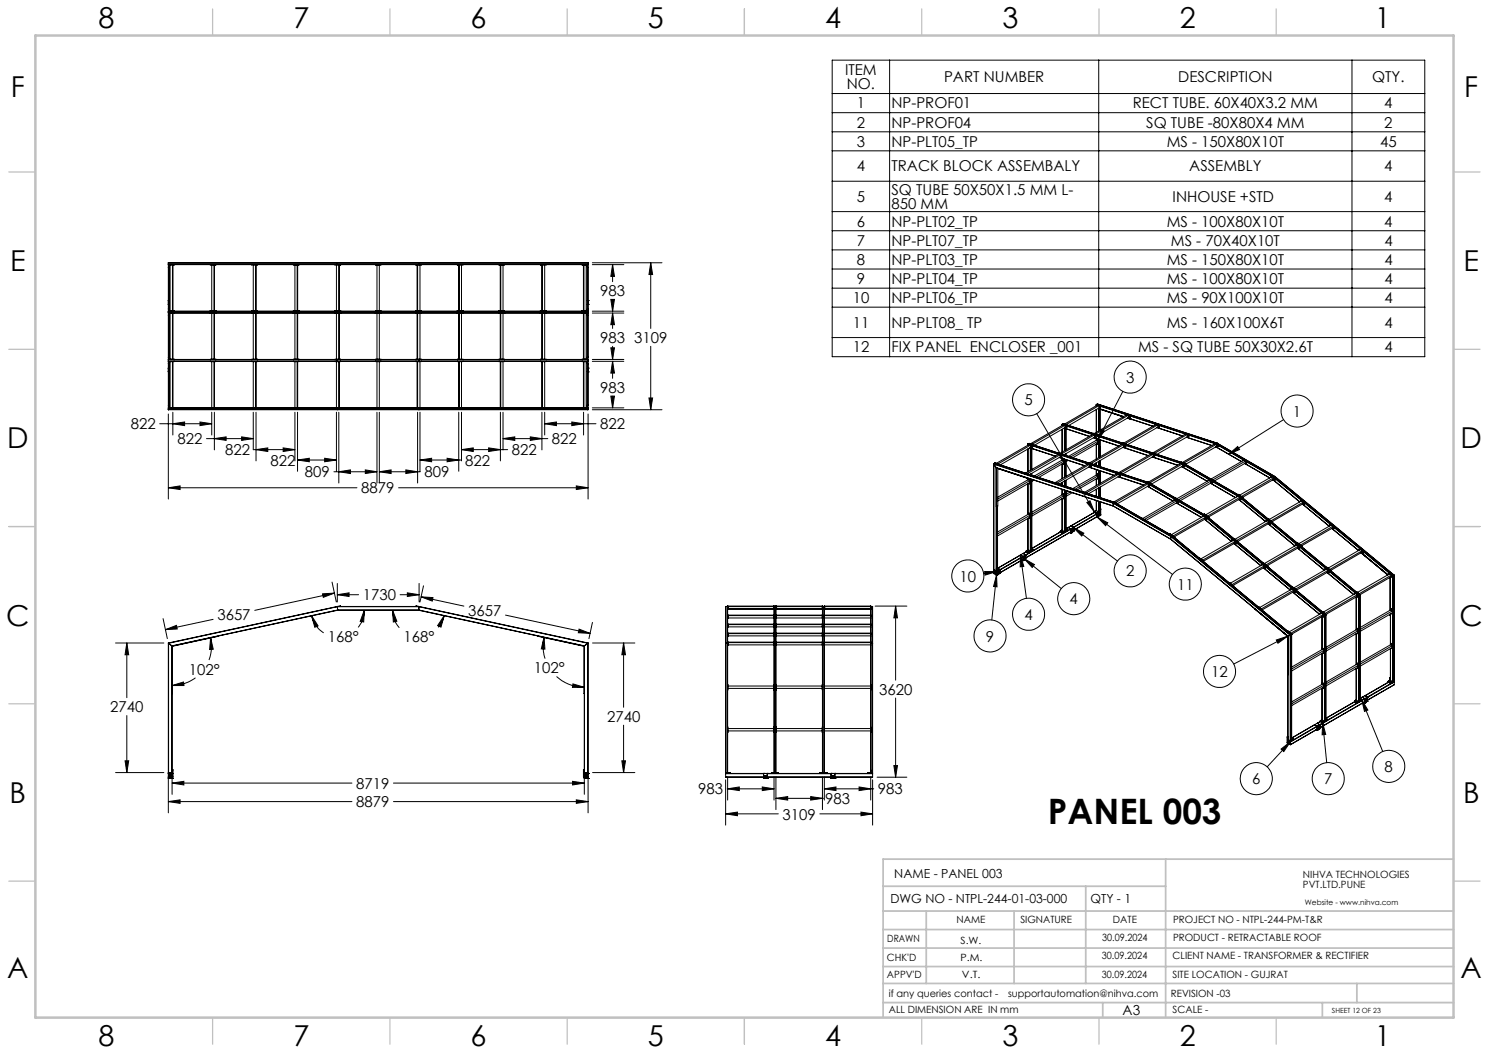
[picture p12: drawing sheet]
<svg xmlns="http://www.w3.org/2000/svg" width="420mm" height="297mm" viewBox="0 0 420 297" stroke-linecap="round" stroke-linejoin="round" font-family="sans-serif">
<defs><g id="words">
<text font-size="9.9" x="295.6" y="232.4">PANEL 003</text>
<g font-size="8.1">
<text x="27.8" y="8">8</text>
<text x="82.8" y="8">7</text>
<text x="132.8" y="8">6</text>
<text x="182.8" y="8">5</text>
<text x="232.8" y="8">4</text>
<text x="282.8" y="8">3</text>
<text x="332.8" y="8">2</text>
<text x="387.8" y="8">1</text>
<text x="3" y="27.2">F</text>
<text x="413" y="27.2">F</text>
<text x="2.8" y="76.5">E</text>
<text x="412.8" y="76.5">E</text>
<text x="2" y="126.5">D</text>
<text x="412" y="126.5">D</text>
<text x="1.7" y="176.5">C</text>
<text x="411.7" y="176.5">C</text>
<text x="2.7" y="226.5">B</text>
<text x="412.7" y="226.5">B</text>
<text x="2" y="275.7">A</text>
<text x="412" y="275.7">A</text>
<text x="27.8" y="295">8</text>
<text x="82.8" y="295">7</text>
<text x="132.8" y="295">6</text>
<text x="182.8" y="295">5</text>
<text x="232.8" y="295">4</text>
<text x="282.8" y="295">3</text>
<text x="332.8" y="295">2</text>
<text x="387.8" y="295">1</text>
</g>
<g font-size="4.2">
<text x="238.4" y="21.1">ITEM</text>
<text x="266.3" y="23.2">PART NUMBER</text>
<text x="332.4" y="23.2">DESCRIPTION</text>
<text x="387" y="23.2">QTY.</text>
<text x="238.9" y="25.2">NO.</text>
<text x="241.7" y="36">2</text>
<text x="241.7" y="30.6">1</text>
<text x="251.4" y="36">NP-PROF04</text>
<text x="251.4" y="30.6">NP-PROF01</text>
<text x="319.5" y="30.6">RECT TUBE. 60X40X3.2 MM</text>
<text x="323.3" y="36">SQ TUBE -80X80X4 MM</text>
<text x="390.5" y="30.6">4</text>
<text x="390.5" y="36">2</text>
<text x="241.7" y="41.4">3</text>
<text x="251.4" y="41.4">NP-PLT05_TP</text>
<text x="329.1" y="41.4">MS - 150X80X10T</text>
<text x="389.3" y="41.4">45</text>
<text x="241.7" y="48.3">4</text>
<text x="251.4" y="48.3">TRACK BLOCK ASSEMBALY</text>
<text x="335.5" y="48.3">ASSEMBLY</text>
<text x="390.5" y="48.3">4</text>
<text x="241.7" y="56.9">5</text>
<text x="251.4" y="54.9">SQ TUBE 50X50X1.5 MM L-</text>
<text x="251.4" y="59">850 MM</text>
<text x="330.8" y="56.9">INHOUSE +STD</text>
<text x="390.5" y="56.9">4</text>
<text x="241.7" y="63.9">6</text>
<text x="251.5" y="63.9">NP-PLT02_TP</text>
<text x="329.1" y="63.9">MS - 100X80X10T</text>
<text x="390.5" y="63.9">4</text>
<text x="241.7" y="69.3">7</text>
<text x="251.5" y="69.3">NP-PLT07_TP</text>
<text x="330.3" y="69.3">MS - 70X40X10T</text>
<text x="390.5" y="69.3">4</text>
<text x="241.7" y="74.7">8</text>
<text x="251.5" y="74.7">NP-PLT03_TP</text>
<text x="329.1" y="74.7">MS - 150X80X10T</text>
<text x="390.5" y="74.7">4</text>
<text x="169.3" y="83.5">983</text>
<text x="241.7" y="80.1">9</text>
<text x="251.5" y="80.1">NP-PLT04_TP</text>
<text x="329.1" y="80.1">MS - 100X80X10T</text>
<text x="390.5" y="80.1">4</text>
<text x="240.5" y="85.5">10</text>
<text x="251.5" y="85.5">NP-PLT06_TP</text>
<text x="329.1" y="85.5">MS - 90X100X10T</text>
<text x="390.5" y="85.5">4</text>
<text x="240.5" y="92.4">11</text>
<text x="251.5" y="92.4">NP-PLT08_ TP</text>
<text x="329.1" y="92.4">MS - 160X100X6T</text>
<text x="390.5" y="92.4">4</text>
<text x="169.3" y="96.7">983 3109</text>
<text x="240.5" y="99.4">12</text>
<text x="251.5" y="99.4">FIX PANEL ENCLOSER _001</text>
<text x="321" y="99.4">MS - SQ TUBE 50X30X2.6T</text>
<text x="390.5" y="99.4">4</text>
<text x="317.6" y="107.9">3</text>
<text x="169.3" y="110.8">983</text>
<text x="289" y="114.3">5</text>
<text x="364.7" y="117.5">1</text>
<text x="36.9" y="121.1">822</text>
<text x="50.1" y="125.3">822</text>
<text x="155.7" y="125.3">822</text>
<text x="169.3" y="121.1">822</text>
<text x="63.5" y="128.4">822</text>
<text x="76.3" y="131.3">822</text>
<text x="131.2" y="131.3">822</text>
<text x="144.4" y="128.4">822</text>
<text x="86" y="134.6">809</text>
<text x="119.7" y="134.6">809</text>
<text x="101.9" y="139.2">8879</text>
<text x="270.7" y="164">10</text>
<text x="317.6" y="162.6">2</text>
<text x="332" y="166.3">11</text>
<text x="102.3" y="169.3">1730</text>
<text x="132" y="173.8">3657</text>
<text x="301.7" y="170.4">4</text>
<text x="61.3" y="175">3657</text>
<text x="289" y="174.8">4</text>
<text x="92.5" y="181">168°</text>
<text x="113.8" y="181">168°</text>
<text x="278.1" y="180.9">9</text>
<text x="53.3" y="190.2">102°</text>
<text x="150.6" y="189.9">102°</text>
<text x="341.7" y="191">12</text>
<text x="248" y="195.9">3620</text>
<text x="31.1" y="200.9">2740</text>
<text x="171.2" y="203.6">2740</text>
<text x="353.2" y="221.2">6</text>
<text x="373.5" y="221.2">7</text>
<text x="390.6" y="217.7">8</text>
<text x="100.5" y="222.5">8719</text>
<text x="100.5" y="227.7">8879</text>
<text x="196.9" y="224.1">983</text>
<text x="232.8" y="226.8">983</text>
<text x="247.6" y="224.1">983</text>
<text x="220.7" y="231.1">3109</text>
</g>
<text font-size="3.9" x="316.7" y="286.4">A3</text>
<g font-size="3.5">
<text x="252.2" y="247.7">NAME - PANEL 003</text>
<text x="251.2" y="254.8">DWG NO - NTPL-244-01-03-000</text>
<text x="307.6" y="254.8">QTY - 1</text>
</g>
<g font-size="2.8">
<text x="367.5" y="247.7">NIHVA TECHNOLOGIES</text>
<text x="367.5" y="250.5">PVT.LTD.PUNE</text>
<text x="269.8" y="260.4">NAME</text>
<text x="287.8" y="260.4">SIGNATURE</text>
<text x="313.9" y="260.5">DATE</text>
<text x="330.9" y="260.5">PROJECT NO - NTPL-244-PM-T&amp;R</text>
<text x="250.3" y="265.7">DRAWN</text>
<text x="270.9" y="266.1">S.W.</text>
<text x="310.9" y="265.5">30.09.2024</text>
<text x="330.9" y="265.5">PRODUCT - RETRACTABLE ROOF</text>
<text x="250.2" y="271.1">CHK'D</text>
<text x="250.2" y="275.8">APPV'D</text>
<text x="270.9" y="271.1">P.M.</text>
<text x="271.3" y="275.8">V.T.</text>
<text x="310.8" y="270.6">30.09.2024</text>
<text x="310.8" y="275.8">30.09.2024</text>
<text x="330.7" y="275.8">SITE LOCATION - GUJRAT</text>
<text x="330.7" y="270.6">CLIENT NAME - TRANSFORMER &amp; RECTIFIER</text>
<text x="250.7" y="281.1">if any queries contact -</text>
<text x="284.3" y="281.1">supportautomation@nihva.com</text>
<text x="330.3" y="281.1">REVISION -03</text>
<text x="250.7" y="285.6">ALL DIMENSION ARE IN mm</text>
<text x="330.7" y="285.6">SCALE -</text>
</g>
<text font-size="2.1" x="368.1" y="255.1">Website - www.nihva.com</text>
<text font-size="2" x="375.7" y="285.6">SHEET 12 OF 23</text>
</g></defs>
<g fill="none" stroke="#000" stroke-width=".28">
<path d="M234.7 17h167.2v83.6h-167.2zM250.9 17v83.6M309.9 17v83.6M381.4 17v83.6M234.7 26.4h167.2M234.7 31.8h167.2M234.7 37.2h167.2M234.7 42.5h167.2M234.7 51.1h167.2M234.7 59.7h167.2M47.5 74.6h.1M47.5 75.4l.1 .1"/>
<path d="M47.5 74.6h118.4M47.5 74.1l.1 41.5M47.6 74.1l-.1 .1M47.6 74.1h118.2M47.6 74.6h118.2M47.6 74.6v.1M47.6 75.5v9.3M47.6 75.5h.1M47.7 75.1v.2M47.7 75.3h.1M47.7 75.1h.1M47.7 75.1v.1"/>
<path d="M47.7 74.7h.1M47.7 74.7v13M48 74.7v13M48.6 74.7v13M48.8 74.7v13M49 74.6v.1M49.1 74.6v.1M49.2 74.6v.1M59.3 74.6v.1M59.7 74.7v13M60.4 74.7v13M60.5 74.7v13"/>
<path d="M60.7 74.6v.1M60.9 74.6v.1M61 74.6v.1M71 74.6v.1M71.4 74.7v13M72.1 74.7v13M72.2 74.7v13M72.5 74.6v.1M72.6 74.6v.1M72.7 74.6v.1M82.7 74.6v.1M82.8 74.6v.1"/>
<path d="M83.2 74.7v13M83.8 74.7v13M84 74.7v13M84.2 74.6v.1M84.3 74.6v.1M84.4 74.6v.1M94.5 74.6v.1M94.9 74.7v13M95.1 74.6h.1M95.1 74.1v.5M95.6 74.7v13M95.7 74.7v13"/>
<path d="M96 74.6v.1M96.1 74.6v.1M105.9 74.6v.1M106.3 74.7v13M107 74.7v13M107.4 74.6v.1M107.5 74.6v.1M117.2 74.6v.1M117.3 74.6v.1M117.4 74.6v.1M117.7 74.7v13M117.8 74.7v13"/>
<path d="M118.2 74.2h.1M118.2 74.2v.4M118.5 74.7v13M118.9 74.6v.1M128.9 74.6v.1M129 74.6v.1M129.1 74.6v.1M129.4 74.7v13M129.5 74.7v13M130.2 74.7v13M130.6 74.6v.1M140.7 74.6v.1"/>
<path d="M140.8 74.6v.1M140.9 74.6v.1M141.1 74.7v13M141.3 74.7v13M141.9 74.7v13M142.3 74.6v.1M152.4 74.6v.1M152.5 74.6v.1M152.6 74.6v.1M152.8 74.7v13M153 74.7v13M153.6 74.7v13"/>
<path d="M154 74.6v.1M154.1 74.6v.1M164.1 74.6v.1M164.3 74.6v.1M164.6 74.7v13M164.7 74.7v13M165.3 74.7v13M165.6 74.7h.1M165.7 75.1v.2M165.7 75.1v.1M165.7 74.7h.1M165.7 75.5h.1"/>
<path d="M165.7 74.7v13M165.7 74.6v.1M165.8 74.1l-118.3 .1M165.8 75.5v9.3M165.8 74.1v41.5M165.8 74.6v.1M165.9 74.6h-.1M165.9 75.4l-.1 .1M167.1 74.1h19.6M167.1 74.6h8.9M172.8 74.6v4.8M172.8 74.6l.5 3.4h-1z"/>
<path d="M183.6 74.1v18.5M183.6 74.1l.5 3.3h-1zM234.7 65.1h167.2M234.7 70.5h167.2M234.7 75.9h167.2M47.5 88.2l.1 .1M47.5 88.2l118.3 .1M47.5 84.8h.1M47.5 85.8h.1M47.5 85.9h.1M47.5 88.9l.2 .1M47.5 84.8h.2"/>
<path d="M47.5 85.8h.2M47.5 85.9h.2M47.6 87.8h118.3M47.6 87.8h118.2M47.6 88.3h118.2M47.6 85.9v1.1M47.6 87.8h1.6M47.6 88.3h1.6M47.6 89v11.7M47.6 87.7v.1M47.6 88.3h.1M47.7 87.2v.2"/>
<path d="M47.7 88.7v.1M47.7 87.2h.1M47.7 87.4h.1M47.7 88.7h.1M47.7 88.8h.1M47.7 87.2v.1M47.7 88.3h.1M47.7 87.8h.1M47.7 87l-.2 .2M47.7 88.3v13M48 88.3v13M48.3 87.8h.1"/>
<path d="M48.5 87.8h.1M48.6 88.3v13M48.8 88.3v13M49 87.7v.1M49 88.3h.1M49.1 87.7v.1M49.1 88.3h.1M59.3 88.3h1.7M59.3 87.8h1.7M59.3 87.7v.1M59.3 88.3h.1M59.7 88.3v13"/>
<path d="M60.4 88.3v13M60.5 88.3v13M60.7 87.7v.1M60.7 88.3h.1M60.9 87.7v.1M60.9 88.3h.1M71 88.3h1.7M71 87.8h1.7M71 87.7v.1M71 88.3h.1M71.4 88.3v13M72.1 88.3v13"/>
<path d="M72.2 88.3v13M72.5 87.7v.1M72.5 88.3h.1M72.6 87.7v.1M72.6 88.3h.1M82.7 88.3h1.7M82.7 87.8h1.7M82.8 87.7v.1M82.8 88.3h.1M83.2 88.3v13M83.8 88.3v13M84 88.3v13"/>
<path d="M84.2 87.7v.1M84.2 88.3h.1M84.3 87.7v.1M84.3 88.3h.1M94.5 88.3h1.6M94.5 87.8h1.6M94.9 88.3v13M95.1 87.8h.1M95.1 87.8v.5M95.6 88.3v13M95.7 88.3v13M96 87.7v.1"/>
<path d="M96 88.3h.1M105.9 88.3h1.6M105.9 87.8h1.6M105.9 87.7v.1M105.9 88.3h.1M106.3 88.3v13M107 88.3v13M107.4 87.7v.1M107.4 88.3h.1M117.2 88.3h1.7M117.2 87.8h1.7M117.3 87.7v.1"/>
<path d="M117.3 88.3h.1M117.4 87.7v.1M117.4 88.3h.1M117.7 88.3v13M117.8 88.3v13M118.2 87.8v.4M118.2 88.2h.1M118.5 88.3v13M118.9 87.7v.1M118.9 88.3h.1M128.9 88.3h1.7M128.9 87.8h1.7"/>
<path d="M129 87.7v.1M129 88.3h.1M129.1 87.7v.1M129.1 88.3h.1M129.4 88.3v13M129.5 88.3v13M130.2 88.3v13M130.6 87.7v.1M130.6 88.3h.1M140.7 88.3h1.6M140.7 87.8h1.6M140.8 87.7v.1"/>
<path d="M140.8 88.3h.1M140.9 87.7v.1M140.9 88.3h.1M141.1 88.3v13M141.3 88.3v13M141.9 88.3v13M142.3 87.7v.1M142.3 88.3h.1M152.4 88.3h1.7M152.4 87.8h1.7M152.5 87.7v.1M152.5 88.3h.1"/>
<path d="M152.6 87.7v.1M152.6 88.3h.1M152.8 88.3v13M153 88.3v13M153.6 88.3v13M154 87.7v.1M154 88.3h.1M164.1 87.8h1.7M164.1 88.3h1.7M164.3 87.7v.1M164.3 88.3h.1M164.6 88.3v13"/>
<path d="M164.7 88.3v13M164.8 87.8h.1M165 87.8h.1M165.1 87.8h.1M165.3 88.3v13M165.6 88.3h.1M165.6 87.8h.1M165.7 88.7l.1 .1zM165.7 88.3h.1M165.7 87.8h.1M165.7 87l.2 .2M165.7 84.8h.2"/>
<path d="M165.7 85.8h.2M165.7 85.9h.2M165.7 88.3v13M165.7 87.7v.1M165.8 87.8h.1M165.8 89v11.7M165.8 85.9v1.1M165.9 84.8h.1M165.9 85.8h.1M165.9 85.9h.1M165.9 88.9l-.2 .1M167.1 87.8h8.9"/>
<path d="M167.1 88.3h8.9M172.3 84.5h1l-.5 3.3zM172.3 98.1h1l-.5 3.3zM172.8 84.5v3.3M172.8 88.3v4.3M172.8 97.7v3.7M172.8 88.3l.5 3.3h-1zM183.6 97.7v17.9M234.7 81.3h167.2M234.7 86.6h167.2M234.7 95.2h167.2M45 119.5h14.7"/>
<path d="M47.5 116.8v24M47.5 115.5l.1 .1M47.5 101.9h.1M47.5 103.9h.1M47.5 104.9h.1M47.5 103.8h.1M47.5 102.5l.2 .2M47.5 101.9h118.4M47.5 115.5h118.4M47.5 103.9h.2M47.5 104.9h.2M47.5 103.8h.2"/>
<path d="M47.6 115l118.3 .1M47.6 101.4l-.1 .1M47.6 114.2l-.1 .1M47.6 115.6h118.2M47.6 101.4h118.2M47.6 115h118.2M47.6 101.4h1.6M47.6 101.9h1.6M47.6 102.7v1.1M47.6 104.9v9.3M47.6 115h.1M47.6 114.2h.1"/>
<path d="M47.6 101.3v.1M47.6 101.9v.1M47.7 114.4v.2M47.7 100.9v.1M47.7 102.3v.2M47.7 114.6h.1M47.7 114.4h.1M47.7 100.9h.1M47.7 101h.1M47.7 102.3h.1M47.7 102.5h.1M47.7 102.3v.1"/>
<path d="M47.7 114.4v.1M47.7 102h.1M47.7 101.4h.1M47.7 115h.1M47.7 100.6l-.2 .2M47.7 102v13M48 102v13M48.3 101.4h.1M48.3 115h.1M48.5 115h.1M48.5 101.4h.1M48.6 102v13"/>
<path d="M48.7 115h.1M48.8 116.3v6.4M48.8 115h.1M48.8 119.5l3.3-.5v1zM48.8 102v13M49 101.3v.1M49 101.9v.1M49 115h.1M49.1 101.3v.1M49.1 101.9v.1M49.1 115h.1M49.2 115h.1"/>
<path d="M56.4 119l3.3 .5-3.3 .5zM59.3 101.4h1.7M59.3 101.9h1.7M59.3 115h.1M59.3 101.3v.1M59.3 101.9v.1M59.7 116.3v6.4M59.7 102v13M60.4 102v13M60.5 116.3v10.6M60.5 102v13M60.7 101.3v.1"/>
<path d="M60.7 101.9v.1M60.7 115h.1M60.9 101.3v.1M60.9 101.9v.1M60.9 115h.1M61 115h.1M71 101.4h1.7M71 101.9h1.7M71 115h.1M71 101.3v.1M71 101.9v.1M71.4 102v13"/>
<path d="M71.4 116.3v10.6M72.1 102v13M72.2 116.3v13.7M72.2 102v13M72.5 101.3v.1M72.5 101.9v.1M72.5 115h.1M72.6 101.3v.1M72.6 101.9v.1M72.6 115h.1M72.7 115h.1M82.7 101.4h1.7"/>
<path d="M82.7 101.9h1.7M82.7 115h.1M82.8 101.3v.1M82.8 101.9v.1M82.8 115h.1M83.2 116.3v13.7M83.2 102v13M83.8 102v13M83.9 116.3v16.6M84 102v13M84.2 101.3v.1M84.2 101.9v.1"/>
<path d="M84.2 115h.1M84.3 101.3v.1M84.3 101.9v.1M84.3 115h.1M84.4 115h.1M94.5 101.4h1.6M94.5 101.9h1.6M94.5 115h.1M94.9 116.3v16.6M94.9 102v13M95.1 101.9h.1M95.1 101.5h.1"/>
<path d="M95.1 115.1h.1M95.1 115.5h.1M95.1 101.5v.4M95.1 115.1v.4M95.6 116.3v19.9M95.6 102v13M95.7 102v13M96 101.3v.1M96 101.9v.1M96 115h.1M96.1 115h.1M105.9 101.4h1.6"/>
<path d="M105.9 101.9h1.6M105.9 115h.1M105.9 101.3v.1M105.9 101.9v.1M106.3 116.3v19.9M106.3 102v13M107 116.3v19.9M107 102v13M107.4 101.3v.1M107.4 101.9v.1M107.4 115h.1M107.5 115h.1"/>
<path d="M117.2 101.4h1.7M117.2 101.9h1.7M117.2 115h.1M117.3 101.3v.1M117.3 101.9v.1M117.3 115h.1M117.4 101.3v.1M117.4 101.9v.1M117.4 115h.1M117.7 102v13M117.8 116.3v19.9M117.8 102v13"/>
<path d="M118.2 101.5h.1M118.2 115v.6M118.2 101.9h.1M118.2 101.5v.4M118.5 116.3v16.6M118.5 102v13M118.9 101.3v.1M118.9 101.9v.1M118.9 115h.1M128.9 101.4h1.7M128.9 101.9h1.7M128.9 115h.1"/>
<path d="M129 101.3v.1M129 101.9v.1M129 115h.1M129.1 101.3v.1M129.1 101.9v.1M129.1 115h.1M129.4 116.3v16.6M129.4 102v13M129.5 102v13M130.2 116.3v13.7M130.2 102v13M130.6 101.3v.1"/>
<path d="M130.6 101.9v.1M130.6 115h.1M140.7 101.4h1.6M140.7 101.9h1.6M140.7 115h.1M140.8 101.3v.1M140.8 101.9v.1M140.8 115h.1M140.9 101.3v.1M140.9 101.9v.1M140.9 115h.1M141.1 102v13"/>
<path d="M141.1 116.3v13.7M141.3 102v13M141.9 116.3v10.6M141.9 102v13M142.3 101.3v.1M142.3 101.9v.1M142.3 115h.1M152.4 101.4h1.7M152.4 101.9h1.7M152.4 115h.1M152.5 101.3v.1M152.5 101.9v.1"/>
<path d="M152.5 115h.1M152.6 101.3v.1M152.6 101.9v.1M152.6 115h.1M152.8 102v13M152.9 116.3v10.6M153 102v13M153.6 119.5h14.5M153.6 116.3v6.4M153.6 119.5l3.4-.5v1zM153.6 102v13M154 101.3v.1"/>
<path d="M154 101.9v.1M154 115h.1M154.1 115h.1M161.3 119l3.3 .5-3.3 .5zM164.1 101.4h1.7M164.1 101.9h1.7M164.1 115h.1M164.3 101.3v.1M164.3 101.9v.1M164.3 115h.1M164.6 115h.1M164.6 102v13"/>
<path d="M164.6 116.3v6.4M164.7 115h.1M164.7 102v13M164.8 115h.1M164.8 101.4h.1M165 115h.1M165 101.4h.1M165.1 115h.1M165.1 101.4h.1M165.3 102v13M165.6 102h.1M165.6 115h.1"/>
<path d="M165.6 101.4h.1M165.7 114.5l.1-.1-.1 .2M165.7 100.9l.1 .1zM165.7 102.3v.2zM165.7 102h.1M165.7 115h.1M165.7 101.4h.1M165.7 100.6l.2 .2M165.7 103.9h.2M165.7 104.9h.2M165.7 103.8h.2M165.7 114.2h.1"/>
<path d="M165.7 102v13M165.7 101.3v.1M165.7 101.9v.1M165.8 101.4l-118.3 .1M165.8 115l.1 .1M165.8 102.7v1.1M165.8 114.2l.1 .1M165.8 115h.1M165.8 104.9v9.3M165.9 116.8v24M165.9 101.9h-.1M165.9 115.5l-.1 .1"/>
<path d="M165.9 103.9h.1M165.9 104.9h.1M165.9 103.8h.1M165.9 102.5l-.2 .2M167.1 115.6h19.6M167.1 101.4h8.9M167.1 101.9h8.9M167.1 115h8.9M172.3 111.7h1l-.5 3.3zM172.8 101.9v4.8M172.8 111.8v3.2M172.8 101.9l.5 3.3h-1z"/>
<path d="M183.1 112.3h1l-.5 3.3zM292.4 116.7l16.3 27.7M299.6 119.7v.1M299.6 119.8v.2M299.6 119.7l33.7 11M299.6 119.7l1 .4M299.6 119.7h.1M299.6 119.7l1 .3M299.9 119.5h.1M299.9 119.5l33.7 11M299.9 119.5l-.3 .2M300 119.5h.1"/>
<path d="M300 119.5l1 .3M300 119.5l1.1 .3M300.4 120l.1 .6M301 119.8l.1 .1M301 119.8h.1M309.2 114.1v.1M309.2 114.2h.1M309.2 114.3v.1l.1-.2 1 .3M309.2 115.5v6.5M309.2 114.1l33.8 11M309.2 114.2l1.1 .3M309.5 113.9h.1"/>
<path d="M309.5 113.9l33.8 11.1M309.5 113.9l-.3 .2M309.5 114.3l-9.2 5.3M309.9 115.1v.1M309.9 115.2h.1M309.9 115.2v6.4M309.9 115.2l7 2.3M310 115.3v6.2M310 115.3v.1M310 115.4h.1M310 115.4l6.8 2.2M310 115.3l6.9 2.2"/>
<path d="M310 115.3h.1M310.1 115l-.1-.6-9.2 5.3M310.1 115l-8.7 5M310.1 115h.3M310.2 114.8h.1M310.3 114.5v.1M310.3 114.5h.1M310.3 114.6h.1M310.3 114.6l8.3 2.6M310.3 114.6l.1 .4M310.4 115.5v5.8M310.4 115h.1"/>
<path d="M316.7 110.4l-7.1 13.9M317.5 117.2l.1-.3 1 .3M317.8 117l-9.2 5.3 .5 .1 9.2-5.3 .1 .6M318 118l1.2 .4M318.4 117.7l-8.7 5M318.4 117.7l.3 .1M318.5 117.5h.1M318.6 117.2v.1M318.6 117.2h.1M318.6 117.2l.1 .1M318.6 117.3l.1 .5M318.6 117.3h.1"/>
<path d="M318.7 117.3v.5M318.7 117.3l7.1 2.3M318.7 117.8h.1M319.2 118.3l-1.1-.4 7.1 2.3M319.2 118.3h.1M319.2 118.3v.1M319.3 118.3l-.1 .1M325.9 119.6h.1M325.9 119.6l1 .3M325.9 119.6l-.1 .3M325.9 119.6l.9 .3M326.1 119.7l-9.2 5.3 .5 .2 9.2-5.4 .1 .6"/>
<path d="M326.8 119.9l.1 .1M326.9 119.9h-.1M326.9 119.9l.1 .1M362.1 118.4l-15.5 9.7M47.5 137.6h53.2M47.5 137.6l3.3-.5v1zM58.2 123.7h13.2M60.5 123.7l3.3-.5v1zM68.2 123.2l3.2 .5-3.2 .5zM71.7 126.8h11.5M72.2 126.8l3.3-.5v1zM79.9 126.3l3.3 .5-3.3 .5z"/>
<path d="M83.9 129.7l3.3-.4v.9zM83.9 129.7h.1M83.9 129.7h11M91.6 129.3l3.3 .4-3.3 .5zM94.2 133.1h12.1M95.6 133.1l3.2-.6v1.1zM103 132.5l3.3 .6-3.3 .5zM107 133.1h11.5M107 133.1l3.3-.6v1.1zM112.4 137.6h53.5M114.5 132.5l3.3 .6-3.3 .5zM118.5 129.7h11.6"/>
<path d="M118.5 129.7l3.2-.4v.9zM126.1 129.3l3.3 .4-3.3 .5zM130.2 126.8h13M130.2 126.8l3.3-.5v1zM137.8 126.3l3.3 .5-3.3 .5zM141.9 123.7h12.6M141.9 123.7l3.3-.5v1zM149.6 123.2l3.3 .5-3.3 .5zM162.6 137.1l3.3 .5-3.3 .5zM280.3 130.8v30.9M280.3 130.8v.1M280.3 130.9l.7 1"/>
<path d="M280.3 130.9l33.7 11M280.3 130.8l33.7 11M280.6 130.6h.1M280.6 130.6l33.7 11.1M280.6 130.6l-.3 .2M280.7 130.6h.1M280.7 130.6v.1M280.7 130.6l1 .4M280.7 130.6l1.1 .3M281 131.9h.1M281 131.9l33.1 10.9M281 131.9v30.2"/>
<path d="M281 130.7l9.2-5.3 .5 .2-9.2 5.3zM281.1 132h.1M281.1 132v.1M281.1 132l9.2 3.1M281.1 132v28.4M281.1 132l9.2 3M281.4 132.2v10.5l-.4 .2M281.7 131h.1M281.8 130.9l-.1 .1M281.8 130.9v.1M289 133.3v.1M289 133.3l1 .4"/>
<path d="M289 133.3h.1M289.1 133.3l.9 .4M289.3 133.4l9.2-5.3 .5 .2-9.2 5.3zM289.9 125.2v.1M289.9 125.6h.1M289.9 125.3h.1M289.9 125.4v.2M289.9 126.6v6.5M289.9 134.9v.4M289.9 136.4v8.7M289.9 125.2l33.8 11.1M289.9 125.3l.1 .3"/>
<path d="M290 125.3h.1M290 125.3l1 .3M290 125.3l1 .4M290 135v.3M290 135.3l.5 .2-9.1 5.3M290 135.3l-8.6 4.9M290 133.7h.1M290.2 136.3l.2 .2M290.2 125.1h.1M290.3 135.2h.1M290.2 125.1l33.8 11M290.2 125.1l-.3 .1"/>
<path d="M290.3 125.1h.1M290.3 135.2v.1M290.3 135v.1M290.3 135h.1M290.3 135l.1 .1M290.4 125.1h.1M290.4 135l-.1 .1M290.4 125.1l1 .3M290.4 135.1l.1 .1M290.5 135.1h-.1M290.5 136.4l-.1 .1M290.5 135.2h.1"/>
<path d="M290.5 136.4h.1M290.5 135.2v1.2M290.5 136.1l-9.1 5.2M290.6 126.3h.1M290.6 126.3l7 2.4M290.6 126.3v6.4M290.6 133.7v.2M290.6 135.1v20.4M290.6 126.3l7 2.3M290.7 125.2l9.2-5.4 .5 .2-9.3 5.3zM290.7 125.6l.1 .5M290.7 126.4v6.2"/>
<path d="M290.7 133.7v.2M290.7 135.1v20.4M290.8 126.1l-8.6 5M290.8 126.1l.3 .1M290.9 125.9h.1M291 125.7h.1M291 126.5v6M291 133.5v.6M291 135.3v20.1M291 125.6v.1M291 125.6l.1 .1M291 125.7l.1 .5"/>
<path d="M291.1 125.7h-.1M291.1 125.7v.5M291.1 126.2h.1M291.1 125.7l7.1 2.4M291.4 125.4h.1M291.6 135.4l-.6 .4M297.3 136.1h.1M297.3 136.1l1 .3M297.6 136.1l9.2-5.3 .5 .2-9.2 5.3zM298.2 128.1l.1 .2M298.3 128h.1M298.3 128l-.1 .1"/>
<path d="M298.3 128l1 .3M298.3 136.4l.1 .1M298.7 127.8h.1M298.7 127.8l1 .3M298.8 129l7.1 2.4M298.8 129l7.1 2.3M299 128.3l.1 .6M299.1 128.9l-8.7 4.9M299.2 128.6h.1M299.3 128.4h.1M299.3 128.3v.1M299.3 128.4l.1 .5h-.3"/>
<path d="M299.4 128.4h-.1M299.4 128.4l7.1 2.4M299.6 121.1v6.4M299.6 129.3v.4M299.6 130.8v4.2M299.6 136.1v.7M299.6 138v1.6M299.7 139.2v.3M299.7 129.7l-8 4.6M299.7 129.7l.4 .3-7.8 4.5M299.7 139.5l-8.7 5M299.7 139.5l.4 .3-9.1 5.3"/>
<path d="M299.7 139.2h.1M299.7 128.1v.1M299.7 129.4h.1M299.7 129.4v.3M299.7 139.2l.4 .2M299.7 139.2l.4 .1M299.7 128.1h.1M299.7 129.4l.4 .2M299.7 128.1l.1 .1M299.8 129.4l.3 .1M299.8 130.7l.3 .2M299.9 139.4h.1"/>
<path d="M299.9 129.6h.1M299.9 129.7h.1M300.1 130.9h.1M300.1 129.5v.1M300.1 139.3v.1M300.1 139.4h.1M300.1 139.3l.1 .1M300.1 129.6h.1M300.1 129.5l.1 .1M300.1 129.6v1.2M300.1 139.4v1.3M300.1 130.5l-7.2 4.2"/>
<path d="M300.1 130.8v.1M300.1 130.8h.1M300.2 139.4l-.1 1.3M300.2 129.6v1.2M300.2 130.8l-.1 .1M300.2 120.7v.1M300.2 120.8h.1M300.2 120.8l7.1 2.3-7-2.3M300.2 120.8v6.3M300.2 128.2v.1M300.2 129.5v5.1M300.2 135.7v1.4"/>
<path d="M300.2 138.3v11.6M300.4 120.8v6.3M300.4 128.1v.3M300.4 129.5v5.1M300.4 135.6v1.5M300.4 138.3v11.6M300.5 120.6l-8.7 5M300.5 120.6h.2M300.5 120.3h.1M300.6 120.1l.1 .1M300.6 120v.1M300.6 120.9v6"/>
<path d="M300.6 127.9v.6M300.6 129.6v4.8M300.6 135.5v1.7M300.6 138.4v11.4M300.6 120l.1 .1M300.7 138.4l-.1 11.4M300.7 120.9v6M300.7 127.9v.6M300.7 129.7v4.7M300.7 135.5v1.7M300.7 120.2l.1 .4M300.7 120.1v.1"/>
<path d="M300.7 120.1l.1 .5M300.7 120.1l7.2 2.4M300.8 120.6h.1M300.8 120.6h-.1M301.3 138.6l-.6 .3M301.3 129.9l-.6 .3M301.9 138.8l-1.2 .7M302.5 139l-1.8 1M305.6 138.8h.1M305.6 138.8l1 .3M305.9 138.8l9.2-5.2 .5 .1-9.2 5.3zM306.5 130.8l.1 .2"/>
<path d="M306.6 130.7l1 .4M306.6 130.7l-.1 .1M306.6 139.1v.1M306.6 139.1l.1 .1M307 130.5h.1M307 130.5l1 .3M307.3 130.6l9.2-5.3 .4 .1-9.2 5.3zM307.3 131l.1 .6M307.4 131.6l-8.7 5M307.4 131.6l.3 .1M307.4 131.3h.1M307.5 131.3h.1"/>
<path d="M307.6 131.1v.1M307.6 131.1h.1M307.6 131.2l.1 .4M307.7 131.1l-.1 .1M307.7 131.1v.5M307.7 131.7h.1M307.7 131.1l7.1 2.4M307.7 131.6v.1M307.9 122.5v.2M307.9 122.4l1.1 .4M307.9 122.4v.1M307.9 122.4l1 .4"/>
<path d="M308 130.8h.1M308.3 122.2h.1M308.3 122.2l1 .4M308.5 123.4l7.1 2.4-7.2-2.3M308.6 122.7l-9.2 5.3M308.6 122.7l.2 .6M308.6 122.7l-.4-.1-9.2 5.3M308.8 123.3l-8.7 5M308.8 123.3l.2 .1M308.8 123h.1M309 122.8v.1M309 122.9l.1 .4"/>
<path d="M309 122.8h-.1M309 122.8l.1 .5M309 122.8l7.2 2.4M309 123.4h.1M309.1 123.3h.1M309.1 123.3l-.1 .1M309.2 123.7v.5M309.2 125.3v4.1M309.2 130.5v.8M309.2 132.5v1.5M309.2 135.1v1.8M309.2 138v2"/>
<path d="M309.3 124.1l.5 .3-7.8 4.5M309.3 133.9l-6.7 3.9M309.3 124.1l-7.9 4.6M309.3 133.9l.5 .3-6.6 3.8M309.3 122.6h.1M309.4 123.8l-.1 .3M309.4 133.6l-.1 .3M309.4 123.8l.3 .2M309.4 123.8h.1M309.4 133.6l.4 .2M309.4 133.6h.1M309.5 125.2l.2 .1"/>
<path d="M309.5 123.8l.3 .2M309.5 134.9l.3 .2M309.6 124.1h.1M309.6 133.9h.1M309.7 124l.1 .1M309.7 124h.1M309.7 125.3h.1M309.8 124.1v1.2M309.8 133.9v1.2M309.8 125l-7.2 4.1M309.8 134.8l-6 3.4M309.8 124.1h.1"/>
<path d="M309.8 124v.1M309.8 125.3h.1M309.8 135.1h.1M309.8 133.8v.1M309.8 133.9h.1M309.8 125.3h-.1M309.9 130.1v1.4M309.9 132.7v3.9M309.9 137.6v2.6M310 122.6v.2M310 124l-.1 5M310 124v5"/>
<path d="M310 130.1v1.4M310 132.7v3.8M310 137.6v2.7M310.3 126v2.8M310.3 129.9v1.7M310.3 132.8v3.5M310.3 137.4v3M310.4 122.3v.6M310.4 124.1v1.9l-.4 .2M310.6 121.1l.9 .5-1.9 2.7zM314.2 134.1l-7.1-2.3 7.1 2.3M314.8 133.5l.1 .2"/>
<path d="M314.9 133.5h-.1M314.9 133.5l1 .3M314.9 133.5h.1M315.2 133.2l1.1 .3M315.2 133.2h.1M315.2 133.2l1.1 .4M315.4 134.4l7.1 2.4-7.1-2.3M315.6 133.3l9.2-5.3 .4 .1-9.2 5.4zM315.6 133.7l.1 .6M315.7 134.3l-8.7 5M315.7 134h.1M315.9 133.8v.1"/>
<path d="M315.9 133.8h.1M315.9 133.9l.1 .4h-.3M315.9 133.8l7.2 2.4M316.2 125.2v.2M316.2 125.2l1.1 .3M316.2 125.2h.1M316.3 133.6h.1M316.3 133.5v.1M316.6 125h.1M316.6 125l1 .3M316.8 126.1l7 2.4-7.1-2.3M316.9 125.4l.1 .6"/>
<path d="M317 126l-8.6 5M317 126l.3 .1M317.1 125.8h.1M317.3 125.5v.1M317.3 125.6l.1 .4M317.3 125.6h.1M317.3 125.6l7.2 2.3M317.3 126.1h.1M317.4 126h.1M317.4 126l-.1 .1M317.6 125.3h.1M323.1 136.2v.2"/>
<path d="M323.1 136.2l1.1 .3M323.1 136.2h.1M323.4 136.3l-9.2 5.3 .5 .1 9.2-5.3 .1 .6M323.5 135.9l1.1 .4M323.5 135.9v.1M323.6 136.3h.1M323.7 136.3h-.1M323.7 137.2h.1M323.7 136.3l.1 .1M323.7 137.2l7.2 4.1-7.2-4.1M324 136.1h.1M324 136.1l16.3 9.4"/>
<path d="M324 136.1l-.3 .2M324 137l-8.9 5.1M324 137l.2 .1M324.1 136.7h.1M324.1 136.7v.1M324.2 136.5h.1M324.2 136.5v.1M324.2 136.6l.1 .5M324.2 136.6h.1M324.2 136.6l.1 .4M324.2 137.1h.1M324.2 136.6l15.1 8.7"/>
<path d="M324.3 136.7l15 8.7M324.3 137l-.1 .1M324.3 137v.1M324.5 127.9v.2M324.5 127.9l1 .3M324.5 127.9h.1M324.6 136.3h.1M324.7 136.3v.2M324.7 136.3h-.1M324.9 127.7h.1M324.9 127.7l1 .3M324.9 127.6v.1"/>
<path d="M325 128.9l7.1 2.3M325 128.9l7.2 2.3M325.2 128.1l.1 .6M325.3 128.7l-8.6 5M325.3 128.7l.3 .1M325.4 128.5h.1M325.4 128.4v.1M325.5 128.2l.1 .1M325.5 128.2h.1M325.6 128.3v.5M325.6 128.3h.1M325.6 128.3l7.2 2.3"/>
<path d="M325.9 128h.1M325.9 128l.1 .1M326.4 120.6l7.1 2.3M326.7 120.4l-8.7 5M326.7 120.4l.3 .1M326.7 120.2h.1M326.8 120.2h.1M326.9 120l.1 .5M326.9 120h.1M327 120l7.1 2.3M327 120.5h.1M332.7 130.6l.1 .2"/>
<path d="M332.8 130.6l1 .3M332.8 130.6h-.1M333.1 130.7l-9.3 5.3 .5 .2 9.2-5.4 .1 .6M333.2 130.4h.1M333.2 130.4l1 .3M333.3 130.7h.1M333.3 131.6h.1M333.3 130.7l.2 .1M333.3 131.6l7.2 4.1M333.6 130.5h.1M333.6 130.6l-.3 .1M333.6 130.5v.1"/>
<path d="M333.6 130.5l16.3 9.4M333.6 131.4l-8.8 5.2M333.6 131.4l.3 .1M333.7 131.2h.1M333.8 130.9l.1 .1M333.8 130.9h.1M333.9 131v.5M333.9 131h.1M333.9 131l.1 .5M333.9 131.2l15 8.6M333.9 131.1l15 8.6M333.9 131.5h.1"/>
<path d="M334 131.5h-.1M334.1 122.4l.1 .2M334.2 122.3h.1M334.2 122.3l1 .3M334.2 122.3l-.1 .1M334.2 130.7h.1M334.2 130.7l.1 .1M334.3 130.8h.1M334.3 130.8v.1M334.4 122.4l-9.2 5.3 .4 .2 9.3-5.3 .1 .6M334.7 123.3l7.1 2.4M335 123.2l-8.7 5"/>
<path d="M335 123.2h.3M335 122.9h.1M335.1 122.7h.1M335.2 122.6l-.1 .1M335.2 122.7l.1 .5M335.2 122.7h.1M335.2 122.7l7.2 2.4M335.3 123.2h.1M340.8 135.6l.1-.4 1 .6M341.3 135h.1M341.3 135l1 .6M341.5 136.3l7 4.1"/>
<path d="M341.6 135.1l9.2-5.3 .5 .3-9.2 5.3zM341.6 135.6v.6M341.6 136.2l-8.7 5M341.6 136.2l.3 .1M341.7 136h.1M341.8 136h.1M341.9 136.3h.1M341.9 135.8v.1M341.9 135.9v.4M341.9 135.9h.1M341.9 135.8h.1M341.9 135.8l.1 .1"/>
<path d="M342 135.9l-.1 .4M342.3 135.6h.1M342.4 125h.1M342.4 125l1.1 .3M342.4 125v.3M342.4 125l1 .4M342.7 125.1l-9.2 5.4M343 126h.1M343 125.1h.1M343 126l7.2 4.2M343 125.1l.1 .1M343 126l7.1 4.2"/>
<path d="M343.3 125h.1M343.3 125l16.3 9.4M343.3 125l-.3 .1M343.3 125.9l-8.9 5.1M343.3 125.9l-.1-.6-9.3 5.3M343.3 125.9l.2 .1M343.3 125.6h.1M343.4 125.4h.1M343.5 125.3l-.1 .1M343.5 125.3v.1M343.5 125.4l.1 .5M343.5 125.4h.1"/>
<path d="M343.5 125.5l15.1 8.7M343.6 125.9l-.1 .1M343.6 125.9h.1M343.6 125.6l14.9 8.7M346.6 128.1l2.5-2.2 .5 .9zM348.9 139.7h.1M348.9 139.7v.5M349 139.7l1 .8M349.3 139.5v.1M349.4 139.4l1 .9M349.4 139.4l-.1 .1M349.4 140l.2 .1"/>
<path d="M349.7 139.7l9.2-5.3 .4 .3-9.2 5.3zM349.9 139.9h.1M349.9 139.9l-.3 .2M349.9 139.9l33.7 27.9M350.5 129.6h.1M350.5 129.6l-.1 .4M350.5 129.6l1.1 .6M351.1 130.7l7 4.1-7-4.1M351.3 130.1v.5M351.3 130.6l-8.8 5.1M351.3 130.6l.3 .2M351.4 130.4h.1"/>
<path d="M351.6 130.2v.1M351.6 130.3h.1M351.6 130.3v.5M351.6 130.7v.1M358.6 134.1l-.1 .5M358.6 134.1h.1M358.6 134.1l1 .9M358.6 134.1l1.1 .8M358.7 134.5h.1M359 134.4l.3 .1M359.1 135.4h.1M359.1 135.4l7.5 6.2"/>
<path d="M359.1 135.3v.1M359.3 134.5h.1M359.3 134.5l33.7 27.9M359.3 135.2l-8.9 5.1M359.3 135.2l.3 .2M359.3 134.7v.5M359.4 135.1h.1M359.6 134.4l-.3 .1M359.6 134.4l33.6 27.9M359.6 135.4h.1M359.6 134.4h.1M359.6 134.4l33.7 27.8"/>
<path d="M359.6 135h.1M359.7 134.9l-.1 .1M359.7 134.9v.1M359.7 135l-.1 .4M359.7 135l7.2 6M281.3 142.8v17.5M287.8 156.5l1.7 12.3M287.8 156.5h.1M287.8 156.6h.1M287.8 156.6l-6.4 3.7M287.8 156.5l.8 .4M287.8 156.5l.8-.4 .7 .4"/>
<path d="M287.8 156.5l1 3.2-1 .2zM287.9 156.6l.6 .3M288.3 158l.3 .1M288.5 156.9l-6.4 3.9M288.5 156.9l-6.5 3.8M288.5 157.8h.1M288.5 157.8l-6.4 3.7M288.6 157h.1M288.6 158.1h.1M288.6 156.9v1.2M288.6 157.8l-6.5 3.7M288.6 156.1h.1"/>
<path d="M288.6 156.1l.7 .4M288.7 157.4h.1M288.9 157.6l10.5 8.4M288.9 157.6h.1M288.9 157.6l2.9 1.6-.7 .9zM289 157.5l.1 .1M289.1 157.2h.1M289.1 157.4h.1M289.1 157.6h.1M289.1 157.4l-.3 .4 .3-.2M289.1 157.4v.2M289.3 156.5h.1"/>
<path d="M289.3 157.3l12.7-7.3-12.7 7.4M289.3 156.5l-.7 .5M289.3 156.5v1.2l-.7 .4M289.5 155.5l.6 .4M289.5 155.4v.3M289.5 155.7l-.9 .4M289.5 155.7l.6 .3M289.5 155.5l.6 .3M289.8 155.3l-.1 .1M289.8 155.3v.1M289.8 155.4h-.1M289.8 155.4h.1"/>
<path d="M289.9 155.1h.1M289.9 155.1l-.4 .4M289.9 146.2v8.9M289.9 155.1l.7 .4M290 145.1l-8.6 5M290 145.1l.5 .2-9.1 5.3M290.1 155.9h.1M290.1 156h.1M290.1 155.8h.1M290.1 155.8v.2M290.1 144.7h.1M290.1 144.7l-.1 .4"/>
<path d="M290.1 144.7l.3 .3M290.1 144.7l.4 .2M290.1 156l-.8 .5M290.2 146.1l.2 .2M290.3 145h.1M290.2 155.6v.1M290.2 155.8v.2M290.2 155.6h.1M290.3 155.6l-.1 .1M290.4 145h.1M290.5 144.9l-.1 .1M290.5 144.9l-.1 1.4"/>
<path d="M290.5 145.9l-9.1 5.3M290.5 146.2l-.1 .1M290.6 155.5h.1M291 155.3v.1M291 155.4l-.3 .1M291.3 155l-.1 .1M291.3 155h.1M291.3 155v.1M291.5 155.3l-1.3 .7M291.5 155.1v.2M291.5 155.1l-1.3 .7M291.5 155.1l-1.3 .8"/>
<path d="M291.5 155.2v.1M291.5 155v.2M299.1 150h.1M299.1 150v.1M299.1 150l-8.1 4.7 .5 .4M299.1 149.8v.2M299.1 149.9v.2M299.1 150.1l.6 .3M299.1 149.9l.6 .3M299.4 149.8l-.1 .1M299.4 149.8h.1M299.6 140.6v9"/>
<path d="M299.6 149.5l-.5 .4M299.6 149.6l.6 .3M299.7 150.4h.2M299.7 150.2h.2M299.7 150.2v.2M299.8 150.5l-8.3 4.7M299.8 150.1h.1M299.8 140.5l.3 .2M299.9 150l-.1 .1M299.9 150v.1M299.9 150.2v.2M299.9 150.1h-.1"/>
<path d="M299.9 150.1h.1M300.1 140.3l-9.1 5.3M300.2 149.9h.2M300.6 149.8l-.2 .1M300.9 149.4l-.1 .1M300.9 149.4l.1 .1M301 149.5h-.2M301 149.5h.1M301.1 149.6l-1.2 .8-.8-.4M301.1 149.6h.1M301.1 149.7l-1.2 .7M301.1 149.5v.2"/>
<path d="M301.1 149.5l-1.2 .7M301.2 149.4l-.1 .3M301.3 148.8h.1M301.3 148.8l-.6 .4 .4 .3M301.3 148.8l.7 .4M301.8 150.2l.2 .1M302 149.2l-12.7 7.4M302 149.2l-.8 .4M302 149.2h.1M302 150.3h.1M302 149.2v1.1M302 148.3l-.7 .5"/>
<path d="M302 148.3l.8 .5M302 148.3h.1M302.1 148.3l.7 .4M302.2 149.6h.1M302.3 149.9h.3M302.6 149.4h.1M302.6 149.7h.1M302.6 149.9h.1M302.6 149.7l-.3 .3 .3-.1M302.6 149.7v.2M302.8 148.7h.1M302.8 148.8l12.4 9.5"/>
<path d="M302.8 148.8h.1M302.8 149.9h.1M302.8 149.6h.1M302.8 148.8l-.8 .4M302.8 148.8v1.1M302.8 149.9l-.8 .4M302.8 148.8l2.9 1.6-.6 .8zM306.6 141.7l.8-.5 1.3 3.2zM308.7 144.2v.1M308.7 144.4l.7 .4M308.7 144.4h.1M308.7 144.5h.1"/>
<path d="M308.7 144.5l-6.7 3.8M308.7 144.3v.2M308.7 144.3l.7 .4M308.7 144.5l.7 .4M308.7 144.5l-6.6 3.8M309 144.2l-.1 .1M309.2 144h.1M309.2 141.2v2.8M309.2 144l.7 .4M309.2 143.9l-.5 .3M309.4 144.7h.1M309.4 144.9h.1"/>
<path d="M309.4 144.7v1.1M309.4 144.9l-6.6 3.8M309.4 145.8l.2 .1M309.4 145.8l-6.6 3.8M309.4 144.9l.1 .1M309.4 145.8h.1M309.4 145l-6.6 3.8M309.4 144.6h.1M309.4 144.8v.1M309.4 144.7v.1M309.4 144.8h.1M309.5 144.5h.1"/>
<path d="M309.5 144.5v.1M309.5 145.8h.1M309.5 145v.8M309.5 145h.1M309.5 145.9l21.2 16.1M309.5 145.8l.1 .1M309.5 144.8v.2M309.5 145.9l3 1.6-.6 .8zM309.8 145.5h.1M309.8 145h.1M309.8 145v.1M309.8 145.4v.1"/>
<path d="M309.8 145.4h.1M309.9 145l-.1 .1M309.9 145.4l-.1 .1M309.9 145h.1M309.9 145.4h.1M309.9 144.4h.1M309.9 141.4l.1 3.1M310 144.5h.1M310 144.4l-.6 .3M310 143.7l.1 .2M310 143.7l.1 .1M310 144.5l-.6 .3"/>
<path d="M310 141.4v2.3M310.1 144.5v.1M310.1 144.6l-.6 .2M310.1 143.9v.6M310.1 144.5h.1M310.1 143.8v.1M310.1 143.8h.1M310.2 143.8l-.1 .1M310.2 145.2h.1M310.2 143.9h.1M310.2 143.9v.1M310.2 144.3v.1"/>
<path d="M310.2 144.8h.1M310.2 145.2v.1M310.3 144.2l-.1 .2M310.3 143.8l-.1 .1M310.3 145.1h.1M310.3 145.1l-.1 .1M310.3 144.7h.1M310.3 144.7l-.1 .1M310.3 143.9l-.1 .1M310.3 144.3l-.1 .1M310.3 145.1l-.1 .2M310.3 143.5h.1"/>
<path d="M310.3 141.5v2M310.3 143.9h.1M310.3 144.2v.1M310.3 143.5l.1 .1M310.3 144.2h.1M310.3 144.3h.1M310.3 145.1v.1M310.3 143.5l-.3 .2M310.3 144.2l-.1 .1M310.3 145.2l-.1 .1M310.4 143.6h.1M310.4 143.6l-.3 .2"/>
<path d="M310.4 143.6l.1 1.8-.9 .5M310.4 143.6l-.2 .2M313.9 141.5h.1M313.9 141.5l1 .3M313.9 141.5l1.1 .3M314 141.9v.8M314 141.9l16.3 9.4M314 141.8v.1M314 141.8l16.3 9.5M314 142.7l.1 .1M314 142.7l16.2 9.4M314.3 141.7h.1"/>
<path d="M314.3 141.7l16.3 9.4M314.3 141.7l-.3 .1M314.9 141.8l.1 .1M315 141.8h-.1M315 141.8v.1M315 141.9v.2v-.2M315 141.9h.1M322 146.1l1 .6M322 146.1h.1M322.3 146.3l9.2-5.4 .5 .3-9.2 5.3zM330 150.7l.1-.1 1 .8M330.1 150.6l1 .8"/>
<path d="M330.2 152v.1M330.2 152l33.1 27.4M330.3 151.3l-.1 .7M330.3 151.3l33.6 27.9M330.3 151.3h.1M330.3 151.3l33.7 27.8M330.4 150.8l9.2-5.3 .5 .4-9.2 5.3zM330.6 151.1h.1M330.6 151.1l33.7 27.9M330.6 151.1l-.3 .2M331.1 151.4v.1M331.1 151.4l.1 .1"/>
<path d="M331.2 151.5h.1M331.2 140.8v.3M331.2 140.8l1.1 .6M331.2 140.8l1 .6M331.6 140.5h.1M331.6 140.5l1.1 .6M331.8 141.8l7 4.1M331.8 141.8l7.1 4.1M331.9 140.7l9.2-5.3 .5 .2-9.2 5.4zM332 141.8l-8.8 5M332 141.2v.6M332 141.8l.2 .1"/>
<path d="M332.1 141.6h.1M332.2 141.4l.1 .1M332.2 141.9h.1M332.3 141.4h-.1M332.3 141.5v.4M332.3 141.5h.1M332.3 141.9h.1M332.4 141.9h-.2M332.7 141.1h.1M338.3 157.5l1.1 .8M338.3 157.4v.1M338.7 157.7l9.2-5.3 .5 .3-9.2 5.3z"/>
<path d="M339.3 145.3l-.1 .4M339.3 145.3h.1M339.3 145.3l1.1 .8M339.4 145.6h.1M339.4 158.3v.1M339.4 158.3l.1 .1M339.4 158.4h.1M339.7 145.6l.3 .1M339.7 145l34.3 28.4M339.8 146.5h.1M339.8 145l-.1 .2M339.8 145l1 .8"/>
<path d="M339.8 146.5l7.5 6.2M339.9 146.5l7.4 6.2M339.9 146.4l-.1 .1M340 145.7h.1M340 145.7l33.7 27.9M340 146.4l-8.8 5M340 146.4l.3 .2M340 145.2l9.2-5.3 .5 .4-9.2 5.3zM340.1 145.9l-.1 .5M340.1 146.2h.1M340.3 145.5h.1M340.3 145.5l-.3 .2"/>
<path d="M340.3 145.5l33.6 27.9M340.4 146.1v.1M340.4 146.1h.1M340.4 146.2h.1M340.4 146.2l-.1 .4M340.4 146.2l7.2 5.9M340.8 145.8v.1M340.8 145.9h.1M347.6 152.1l-.1 .5M347.6 152.1h.1M347.6 152.1l1.1 .9M347.7 152.5h.1"/>
<path d="M348.1 151.9l.9 .8M348.3 153.2l-8.9 5.1M348.3 153.2l.2 .3M348.3 152.1l9.2-5.3 .5 .4-9.2 5.3zM348.4 152.7l-.1 .5M348.4 153.1h.1M348.5 153.1h.1M348.6 153.4l-.1 .1M348.7 153h.1M348.7 153l-.1 .4M348.7 153l7.2 6M349 140h.1"/>
<path d="M349 152.7l.1 .1M349 152.7h.1M349.1 152.7v.1M349.1 152.8h.1M349.4 140.9h.1M349.5 140.9h.1M349.5 140.9l7.5 6.2M349.6 140.1h.1M349.6 140.1l33.7 27.9M349.6 140.8l-8.8 5.1M349.6 140.8l.4 .2M349.7 140.3l-.1 .5"/>
<path d="M349.8 140.6h.1M350 140.5v.1M350 140.6v.4M350 140.6h.1M350 140.5h.1M350 140.5l.1 .1M350.1 140.6l7.1 5.9M350.1 140.6l-.1 .4M350.4 140.3v.1M350.4 140.3h.1M350.4 140.4h.1M355.6 159.5l-7.5-6.2 7.5 6.3"/>
<path d="M355.9 159l1.1 .8M355.9 159l-.1 .5M356 159h-.1M356 159.3h.1M356.3 158.7l1.1 .9M356.6 159l9.2-5.4 .5 .4-9.2 5.3zM356.7 159.6l-.1 .5M356.7 159.9h.1M356.8 159.9h.1M357 159.8v.1M357 159.9l-.1 .4M357 159.9l7.2 5.9"/>
<path d="M357.2 146.5h.1M357.3 146.5l-.1 .5M357.3 146.5l1 .9M357.3 146.9h.1M357.4 159.6h.1M357.4 159.6v.1M357.4 159.7h.1M357.6 146.3h.1M357.7 146.3l1 .8M357.7 147.7l7.6 6.3M357.9 147.6l-8.8 5.1M357.9 147.6l.3 .2"/>
<path d="M358 146.5l9.2-5.3 .5 .4-9.2 5.3zM358 147.2l-.1 .4M358.1 147.5h.1M358.3 147.4v.1M358.3 147.4h.1M358.3 147.5l-.1 .3M358.3 147.4l.1 .1M358.4 147.5h-.1M358.4 147.5l-.2 .3M358.4 147.5l7.1 5.9M358.7 147.1v.1M358.7 147.2h.1"/>
<path d="M365.5 153.4l-.1 .5M365.5 153.4l1.1 .8M365.6 153.4h-.1M365.6 153.7h.1M365.6 153.7v.1M365.9 153.2h.1M365.9 153.2l1.1 .8M366 154.6l7.6 6.2-7.6-6.2M366.2 154.5l-8.8 5.1M366.2 154.5l.3 .2M366.3 154l-.1 .5M366.3 153.4l9.2-5.3 .5 .3-9.3 5.4z"/>
<path d="M366.4 154.4h.1M366.6 154.7h-.1M366.6 154.2v.1M366.6 154.3l-.1 .4M366.6 154.3h.1M366.6 154.3l7.2 6M366.9 141h.1M366.9 141l-.1 .4M366.9 141l1 .8M367 141.3v.1M367 141.3h.1M367 154h.1"/>
<path d="M367 154v.1M367 154.1h.1M367.4 142.2l7.5 6.2M367.6 142.1l-8.9 5.1M367.6 142.1l.3 .2M367.7 141.6l-.1 .5M367.7 141.9h.1M367.8 142h.1M367.9 141.8v.1M367.9 141.8h.1M367.9 142.3h.1M367.9 141.9v.4"/>
<path d="M367.9 141.8l.1 .1M368 141.9l8.2 6.8M368 141.9h-.1M368 141.9l-.1 .4M375.1 148.3l.1-.5 1 .9M375.3 148.2h.1M375.7 149l7.5 6.3-.3-.2M375.8 148.9l-8.8 5.1M375.8 148.9l.3 .3M376 148.4l-.2 .5M376 148.8h.1M376.2 148.7l.1 .1"/>
<path d="M376.2 148.7h.1M376.3 148.8h.1M376.3 148.8l-.2 .4M376.3 148.8l-.1 .4M376.3 148.8l7.2 5.9M382.9 155.1l.2 .2M382.9 155v.1M383.4 154.7v.4M383.5 154.7h-.1M383.5 154.7l1 .8M383.5 154.7h.1M383.6 155h.1"/>
<path d="M384 155.9l7.4 6.3M384.1 155.8l-8.8 5.1M384.1 155.8l.4 .2M384.2 155.3l-.1 .5M384.3 155.6h.1M384.4 155.6v.1M384.5 156h.1M384.5 155.5h.1M384.5 155.5l.1 .1M384.6 155.6l8.2 6.8M384.6 155.6l-.1 .4M384.6 155.6h.1"/>
<path d="M46 174.5l1.2 5.6M46.7 177.6l3.1-1.2 .2 1zM59.4 179.9l.7 3.2-1 .1zM59.4 179.9l.2 3.4-.7 2.9M60.1 174.7l-13.4 2.9M61.6 179.4l-13 2.9M87.9 173.7l1.8 2.8-.9 .4zM87.9 173.7l1.1 2.6 1 1.2 1.3 1M91 167.5l3.3-.2-3.1 1.2zM93.7 164.2l1.2 5.6M94.3 167.3l-22.4 4.9M95.1 164.6v5.2"/>
<path d="M95.1 167.7h6M95.1 171.1h.1M95.1 171.1l.1 .9M95.1 171.1l-47.6 10.3M95.1 171.1h23.1M95.1 167.7l3.4-.5v1zM95.2 172v.1M95.2 172l-46.7 10.2M95.2 172.1h22.9M95.2 172h22.9M96.1 171.1l-.1-.2-48.4 10.5M102.8 172.1l-.2 3.3-1-.1z"/>
<path d="M102.8 172.1l-.3 2-.6 1.5-.9 1.3M110.7 172.1l1.2 3.1-1 .2zM110.7 172.1l.5 2.7 1.4 2.3M112.9 167.7h5.3M114.9 167.2l3.3 .5-3.3 .5zM117.3 171.1l.1-.2 .8 .2M118.1 172.1l33.6 7.3M118.1 172v.1M118.1 172l46.8 10.2M118.2 171.1l-.1 .9M118.2 171.1l47.6 10.3M118.2 164.6v5.2"/>
<path d="M118.2 171.1h.1M118.2 171.1l47.7 10.3M118.8 168.3l12 2.7M118.8 168.3l3.3 .3-.2 .9zM119.5 165.2l-1 4.6M125.3 173.7l-.9 3.2-1-.4zM125.3 173.7l-.7 1.9-1 1.3M142.6 173.5l23.8 5.1M151.7 179.4l13 2.9M151.7 179.4l13 2.8M153.5 179.8l.2 3.3-1-.1zM153.5 179.8l-.3 2.5 .5 3.5"/>
<path d="M163.3 177.4l3.1 1.2-3.3-.1zM167.1 175.5l-1 4.6M204.7 171.1v47.1M204.8 171.1h-.1M204.8 171.1h.4M204.8 171.1v47.1M205.2 171.1h.1M205.2 171.1v46.8M205.2 171.7h.1M205.2 171.2h.1M205.2 171.8h.1M205.2 170.9v47"/>
<path d="M205.2 171.8h13.1M205.2 174.3h13.1M205.2 171.3h.1M205.2 170.9h.1M205.2 173.8h.1M205.2 173.7h.1M205.2 173.4h.1M205.2 174.4h.1M205.2 176.4h.1M205.2 176.2h.1M205.2 176.8h.1M205.2 176h.1"/>
<path d="M205.2 176.9h.1M205.2 178.9h.1M205.2 178.8h.1M205.2 179.4h.1M205.2 178.5h.1M205.2 179.5h.1M205.3 171h13M205.3 171.1h13M205.3 173.6h13M205.3 173.5h13M205.3 176.2h13M205.3 176.8h13"/>
<path d="M205.3 176h13M205.3 178.7h13M205.3 179.3h13M205.3 178.6h13M218.3 171.8h.1M218.3 170.9v47M218.3 171.3h.1M218.3 171.2h.1M218.3 170.9h.1M218.3 173.8h.1M218.3 173.7h.1M218.3 173.4h.1"/>
<path d="M218.3 174.4h.1M218.3 176.4h.1M218.3 176.2h.1M218.3 176.8h.1M218.3 176h.1M218.3 176.9h.1M218.3 178.9h.1M218.3 178.8h.1M218.3 179.4h.1M218.3 178.5h.1M218.3 179.5h.1M218.4 171.1h.1"/>
<path d="M218.4 171.1h.4M218.4 171.1v46.8M218.8 171.1h.1M218.8 171.1v46.8M218.9 171.7h.1M218.9 171.8h.1M218.9 171.2h.1M218.9 170.9v47M218.9 171.8h13.1M218.9 174.3h13.1M218.9 171.3h.1M218.9 170.9h.1"/>
<path d="M218.9 173.8h.1M218.9 173.7h.1M218.9 173.4h.1M218.9 174.4h.1M218.9 176.4h.1M218.9 176.2h.1M218.9 176.8h.1M218.9 176h.1M218.9 176.9h.1M218.9 178.9h.1M218.9 178.8h.1M218.9 179.4h.1"/>
<path d="M218.9 178.5h.1M218.9 179.5h.1M218.9 171h13.1M218.9 171.1h13.1M218.9 173.6h13.1M218.9 173.5h13.1M218.9 176.2h13.1M218.9 176.8h13.1M218.9 176h13.1M218.9 178.7h13.1M218.9 179.3h13.1M218.9 178.6h13.1"/>
<path d="M232 171.8h.1M232 171.3h.1M232 171.2h.1M232 173.8h.1M232 173.7h.1M232 176.4h.1M232 176.2h.1M232 176.8h.1M232 178.9h.1M232 178.8h.1M232 179.4h.1M232 171.8v-.9v47"/>
<path d="M232 173.4v1M232 176v.9M232 178.5v1M232.1 171.1h-.1M232.1 171.1h.3M232.1 171.1v46.8M232.4 171.1h.1M232.4 171.1v46.8M232.5 171.7h.1M232.5 171.2h.1M232.5 171.8h.1M232.5 171.8l.1-.9-.1 47"/>
<path d="M232.5 171.8h13.1M232.5 174.3h13.1M232.5 173.4v1M232.5 176v.9M232.5 178.5v1M232.5 171.3h.1M232.5 173.8h.1M232.5 173.7h.1M232.5 176.4h.1M232.5 176.2h.1M232.5 176.8h.1M232.5 178.9h.1"/>
<path d="M232.5 178.8h.1M232.5 179.4h.1M232.6 171h13M232.6 171.1h13M232.6 173.6h13M232.6 173.5h13M232.6 176.2h13M232.6 176.8h13M232.6 176h13M232.6 178.7h13M232.6 179.3h13M232.6 178.6h13"/>
<path d="M245.6 171.8h.1M245.6 171.3h.1M245.6 171.2h.1M245.6 173.8h.1M245.6 173.7h.1M245.6 176.4h.1M245.6 176.2h.1M245.6 176.8h.1M245.6 178.9h.1M245.6 178.8h.1M245.6 179.4h.1M245.6 171.8v-.9v47"/>
<path d="M245.6 173.4v1M245.6 176v.9M245.6 178.5v1M245.7 171.1h.1M245.7 171.1h.4M245.7 171.1v46.8M246.1 171.1h.1M246.1 171.1v47.1M246.8 171h9M252.6 171v20.8M252.6 171l.6 3.3h-1.1zM277.7 161.2h3.4l-3.2 1z"/>
<path d="M280.3 160.7h.1M280.3 161.7v.1M280.3 160.9h.1M280.3 160.8h.1M280.3 161h.1M280.3 161.7h.1M280.3 161.8l.2 .1M280.3 160.7l.7 .4M280.3 161l.7 .3M280.3 160.9l.7 .4M280.3 160.8l.7 .4M280.5 161.8v.1"/>
<path d="M280.8 162l.2 .2M280.8 162l.2 .1M281 161.1h.1M281 162.1h.1M281 161.3v.1M281 161.2h.1M281 161.3h.1M281 162h-.2M281 161.5l-.5 .3M281 161.6l-.5 .3M281 161.3l-.7 .4M281 161.4l-.7 .3"/>
<path d="M281 162.2h.1M281 162.1v.1M281 162.1l.1 .1M281.1 160.4v.1M281.1 161.2l-.1 .1M281.1 160.4l.1 .1M281.1 162.2l-1.3 12.7M281.1 161.2l-3.6 .6M281.1 162.2l.1 3.3-1-.1zM281.1 162.2h.1M281.1 160.5l.1 1.7M281.1 160.5l.1 .1"/>
<path d="M281.2 162.2h.1M281.2 160.5h-.1M281.2 160.5h.1M281.2 160.5v.1M281.3 161.5h.1M281.3 161v.1M281.3 161.9v.1M281.3 160.9v.1M281.3 161h.1M281.3 160.5v.1M281.3 161.8v.1M281.3 161.4v.1"/>
<path d="M281.3 160.5h.1M281.3 160.3h.2M281.3 160.3l-.2 .1M281.3 160.3h.1M281.4 160.5l-.1 .2M281.4 161l-.1 .1M281.4 161.4l-.1 .1M281.4 161.9l-.1 .1M281.4 160.9v.1M281.4 161.4v.1M281.4 161.8v.1M281.4 160.5v.1"/>
<path d="M281.4 161h.1M281.4 161.9h.1M281.4 160.2l.5 .3M281.4 161h-.1M281.4 161.9h-.1M281.4 161.5h-.1M281.4 160.6l-.1 .1M281.4 160.3h.1M281.4 160.3l-.2 .2M281.5 160.3h.1M281.5 160.3l.1 .1M281.5 160.3l-.3 .2"/>
<path d="M281.6 160.5h.1M281.6 160.6h.1M281.6 160.4v.6M281.6 161h.1M281.7 160.7h.1M281.7 160.5v.1M281.7 160.5v.2M281.7 160.6h-.1M281.7 160.6h.1M281.8 161.2h.1M281.8 161.2v.1M281.8 161.6v.1"/>
<path d="M281.8 161.5v.1M281.8 161.1v.1M281.8 161.1v.2M281.8 161.1l.1 .1M281.8 161.1h.1M281.8 161.6h.1M281.9 161.2l-.1 .1M281.9 161.6h-.1M281.9 161.6l-.1 .1M281.9 161.6h.1M281.9 160.7l.1 .1M281.9 160.6l-.3 .2"/>
<path d="M281.9 160.7l-.3 .2M281.9 160.7h.1M281.9 160.6h.1M281.9 160.5v.2M282 160.8h.1M282 160.8l-.4 .2M282.1 160.8h.1M282.1 160.8l-.5 .2M282.1 160.8v.9l-.9 .5M346.6 164.3h.1M346.7 164.3l1 .8M346.7 164.3h.1"/>
<path d="M347 164.5l9.2-5.3 .5 .4-9.2 5.3zM347.7 165.2h.1M347.7 165.1v.1M347.7 165.1l.1 .1M347.8 165.2h.1M354 171.8h.1M354 171.8l9.1 7.6M354.9 171.2h.1M355 171.2h-.1M355 171.2l1 .8M355.3 171.4l9.2-5.3 .4 .3-9.2 5.4zM356 172.1h.1"/>
<path d="M356 172v.1M356 172l.1 .1M356.1 172.1h.1M356.4 160.2l7.5 6.2M356.6 160.1l.3 .2M356.6 160.1l-8.9 5.1M356.9 160.3h.1M363.1 179.4l.1 .1M363.2 179.5l-15.2 7.8M363.2 179.4v.1M363.2 179.3v.1M363.2 179.5v10.9"/>
<path d="M363.2 179.5h.1M363.2 179.4h-.1M363.2 178h.1M363.2 178l1.1 .9M363.3 179.4h.1M363.3 179.4v30.2M363.3 178l1 .9M363.3 179.4v29.4M363.6 178.3l9.2-5.4 .4 .4-9.2 5.3zM363.9 179.2l-.6 .2M363.9 179.2l.1 30.8M364 179.1l-.1 .1"/>
<path d="M364 179.1v30.1M364.1 165.8l1.2 .9M364.1 165.8v.5M364.3 166.2h.1M364.3 178.9h.1M364.3 179h.1M364.3 179v29.8M364.3 179l-.3 .1M364.3 178.9v.1M364.6 165.6h.1M364.6 165.6l1 .8M364.7 167l7.5 6.3"/>
<path d="M364.8 166.9l-8.8 5.1M364.8 166.9l.4 .2M364.9 165.8l9.2-5.3 .5 .4-9.2 5.3zM364.9 166.4l-.1 .5M365 166.8h.1M365.1 166.8h.1M365.2 167.1h.1M365.3 166.7v.1M365.3 166.8l-.1 .3M365.3 166.8h.1M365.3 166.8l8.3 6.7M365.6 166.4l.1 .1"/>
<path d="M365.6 166.4h.1M372.5 172.7h.1M372.5 172.7l-.1 .4M372.5 172.7l1 .8M372.6 173v.1M372.6 173h.1M372.9 172.5h.1M372.9 173.9v9.3M372.9 172.5l1 .8M373.1 173.8l-8.8 5.1M373.1 173.8l.4 .2M373.2 172.7l9.2-5.3 .5 .3-9.2 5.4z"/>
<path d="M373.2 173.3l-.1 .5M373.3 173.6h.1M373.3 173.6v.1M373.5 173.5l.1 .1M373.5 173.5h.1M373.6 173.6l-.1 .4M373.6 173.5v.1M373.6 173.6h.1M373.6 173.6v29.8M373.7 173.6h-.1M373.7 173.6v29.8M373.8 160.3l-.1 .4"/>
<path d="M373.8 160.3h.1M373.8 160.3l1.1 .8M373.9 160.6h.1M373.9 173.4h.1M373.9 173.4l-.2 .2M373.9 173.3h.1M373.9 173.3l.1 .1M374 173.4h.1M374 173.4l-.1 29.8M374.2 160.1h.1M374.3 160.1l1 .8M374.3 161.5l7.5 6.2"/>
<path d="M374.5 161.4l-8.8 5.1M374.5 161.4l.3 .2M374.6 160.3l9.2-5.4 .4 .4-9.2 5.4zM374.6 160.9l-.1 .5M374.6 161.2h.1M374.7 161.2v.1M374.9 161.1v.1M374.9 161.1h.1M374.9 161.2l-.1 .4M374.9 161.2l8.3 6.8M374.9 161.2h.1M375.3 160.9h.1"/>
<path d="M375.3 160.9v.1M382.2 167.1l-.2 .5M382.2 167.1l1 .9M382.2 167.1h.1M382.2 167.5h.1M382.5 166.9h.1M382.5 166.9l1.1 .8M382.6 168.3v9.4M382.6 178.7v8.7M382.6 177.6l.5 .3-9.1 5.2M382.6 177.6l-8.6 5M382.7 177.2h.1"/>
<path d="M382.7 177.2l-.1 .4M382.7 177.2l.3 .2M382.8 178.6l.2 .1M382.8 168.2l-8.9 5.1M382.8 168.2l.3 .2M382.9 177.6h.1M382.9 177.5v.1M382.9 167.1l9.2-5.3 .4 .4-9.2 5.3zM382.9 167.7l-.1 .5M382.9 168.1h.1M383 168.1h.1M383 177.4l.1 .1"/>
<path d="M383 177.4h.1M383.1 177.4l-.1 1.3M383.1 178.4l-9.1 5.3M383.1 178.7h.1M383.2 168v.1M383.2 168.1l-.1 .3M383.2 168.1h.1M383.2 168h.1M383.2 168.1v29.7M383.3 168l-.1 .1M383.3 168v29.8M383.6 167.8h.1"/>
<path d="M383.6 167.8v29.9M383.6 167.8l-.3 .2M383.6 167.7v.1M391.7 162l.1-.4 1 .8M391.9 161.9h.1M392.1 173.6v.1M392.1 162.8v9.3M392.1 173.2v.5M392.2 173.6l-.1 .1M392.2 162.8v9.3M392.2 173.1v8.8M392.3 172l-8.7 5"/>
<path d="M392.3 172l.4 .3-9.1 5.3M392.3 171.7v.3M392.3 171.7l.4 .2M392.3 171.7h.1M392.4 171.7l.3 .2M392.4 162.7l-8.8 5M392.4 162.7l.3 .2M392.4 173l.3 .2M392.5 172h.1M392.5 162.2l-.1 .5M392.6 162.5h.1M392.7 171.9h.1"/>
<path d="M392.7 173.2h.1M392.7 172.9l-9.1 5.2M392.8 171.9l-.1 1.3M392.8 173.1l-.1 .1M392.8 162.4l.1 .1M392.8 162.4h.1M392.9 162.5l-.2 .4M392.9 162.5h.1M392.9 162.5v29.8M393 162.4l-.1 .1M393 162.4v29.9M393.2 162.3l-.2 .1"/>
<path d="M393.3 162.2h.1M393.3 162.2v30.9M32.6 181.4h13.6M35.8 181.4l.5 3.3h-1zM35.8 181.4v15.4M47.5 181.4h.1M47.5 181.4v47.9M47.6 181.4v36.8M47.6 181.4l.9 .8M48.5 182.2h.1M48.5 182.2v36M48.5 182.2v34.9"/>
<path d="M48.5 193.4l3.3-1 .1 1zM48.6 182.3l-.1 13.3M48.6 182.3h.1M48.6 182.2v.1M55.1 191.2l-1.7 1-1.4 .6-3.5 .6M157 190.8a11.6 11.6 0 0 0 7.8 3M161.6 192.9l3.2 .9-3.3 .1zM164.7 182.2v.1M164.7 182.3h.1M164.7 182.2h.1M164.7 182.2l.1 13.4M164.8 182.2v34.9"/>
<path d="M164.9 182.2h-.1M164.9 182.2v36M165.8 181.4l-.9 .8M165.8 181.4v36.8M165.9 181.4h-.1M165.9 181.4v47.9M167.1 181.4h12M175.9 181.4v18.1M175.9 181.4l.5 3.3h-1zM204.8 181.4h.1M204.8 181.4h.4M205.2 181.4h.1"/>
<path d="M205.2 194.6h.1M205.2 193.1h.1M205.2 193h.1M205.2 181.3h.1M205.2 181.9h.1M205.2 181h.1M205.2 182h.1M205.3 193.5h13M205.3 194.2h13M205.3 181.3h13M205.3 181.9h13M205.3 181.1h13"/>
<path d="M218.3 194.6h.1M218.3 193.1h.1M218.3 193h.1M218.3 181.3h.1M218.3 181.9h.1M218.3 181h.1M218.3 182h.1M218.3 181.4h.1M218.4 181.4h.5M218.4 181.4h-.1M218.9 194.6h.1M218.9 193.1h.1"/>
<path d="M218.9 193h.1M218.9 181.4h.1M218.9 181.3h.1M218.9 181.9h.1M218.9 181h.1M218.9 182h.1M218.9 193.5h13.1M218.9 194.2h13.1M218.9 181.3h13.1M218.9 181.9h13.1M218.9 181.1h13.1M232 194.6h.1"/>
<path d="M232 193.1h.1M232 181.4h.1M232 181.3h.1M232 181.9h.1M232 181v1M232 193v1.6M232.4 181.4h.1M232.4 181.4h-.4M232.5 181v1M232.5 193v1.6M232.5 194.6h.1M232.5 193.1h.1"/>
<path d="M232.5 181.4h.1M232.5 181.3h.1M232.5 181.9h.1M232.6 193.5h13M232.6 194.2h13M232.6 181.3h13M232.6 181.9h13M232.6 181.1h13M245.6 194.6h.1M245.6 193.1h.1M245.6 181.4h.1M245.6 181.3h.1"/>
<path d="M245.6 181.9h.1M245.6 181v1M245.6 193v1.6M245.7 181.4h-.1M245.7 181.4h.4M246.1 181.4h.1M252.6 196.9v22.3M360 180.5l3.2-1-2.7 1.9zM363.2 190.4h.1M372.9 184.3v8.7M372.9 194.1v8.9M373 193l.5 .2-9.2 5.3"/>
<path d="M373 183.2l.5 .2-9.2 5.3M373 183.2l-8.7 5M373 193l-8.7 5M373 182.8v.4M373 192.6l.4 .2M373 182.8l.5 .2M373 182.8h.1M373.1 192.6l-.1 .4M373.1 192.6l.3 .2M373.1 194l.3 .1M373.1 184.2l.4 .1M373.2 193h.1"/>
<path d="M373.2 183.2h.1M373.2 192.9h.1M373.2 183.1h.1M373.4 192.8l.1 .1M373.5 192.9v1.2M373.5 184l-9.2 5.3M373.5 193.8l-9.2 5.2M373.5 183v.1M373.5 194.1h-.1M373.5 192.9h.1M373.5 194.1h.1M373.5 183.1v1.2"/>
<path d="M373.5 184.3h.1M382.1 197.8l.6 .4M382.1 198h.1M382.1 197.9l-8.1 4.7 .4 .3M382.1 197.7v.3M382.1 198l-8.1 4.6M382.1 198l.6 .3M382.1 197.8l.6 .3M382.4 197.7h-.1M382.4 197.7h.1M382.6 197.4l-.5 .4M382.6 188.5v8.9l.6 .4"/>
<path d="M382.6 187.4l-8.6 5M382.6 187.4l.5 .3-9.1 5.2M382.7 198.2h.1M382.7 198.3h.1M382.7 198.1h.1M382.7 198.1v.2M382.7 187h.1M382.7 187l-.1 .4M382.7 187l.3 .3M382.7 198.3l-8.2 4.8M382.8 188.4l.2 .2M382.9 187.4h.1"/>
<path d="M382.8 197.9v.1M382.8 198.1v.2M383 187.3l.1 .1M383 187.3h.1M383 188.6h.1M383.1 187.3v1.2M383.1 188.5h.1M383.1 188.2l-9.1 5.3M383.1 188.5l-.1 .1M383.2 197.8h.1M383.6 197.6v.1M383.6 197.7l-.3 .1"/>
<path d="M383.8 197.4h.1M383.9 197.3l-.1 .1M383.9 197.3h.1M383.9 197.3v.1M384.1 197.6l-1.3 .7M384.1 197.5l-1.3 .7M384.1 197.4v.2M384.1 197.4l-1.3 .7M384.1 197.4l5.9 14.6M384.1 197.5h.1M384.1 197.6h.1M384.1 197.3v.3"/>
<path d="M384.1 197.4l1.7 2.9-.9 .4zM384.2 196.6h.1M384.2 196.7h.1M384.2 196.7l-.6 .3 .5 .4M384.2 196.6l.8 .5M384.2 196.6l.1 .1M384.2 196.6l.8-.4 .7 .4M384.3 196.7l.7 .4M384.7 198.1l.3 .1M385 197.1h.1M385 197.1l-.9 .4M385 198.2h.1"/>
<path d="M385 197.9l-12.7 7.4M385 197.1v1.1M385 197.1l-12.7 7.4M385 196.2h.1M385.1 196.2l.6 .4M385.2 197.4h-.1M385.3 197.7h.1M385.3 197.7v.1M385.4 197.7h.1M385.5 197.6v.1M385.5 197.6h.1M385.5 197.7l-.3 .2"/>
<path d="M385.5 197.7h.1M385.6 197.2h-.1M385.6 197.6l-.4 .3 .4-.2M385.7 196.6h.1M385.7 197.8h.1M385.7 196.7h.1M385.7 196.6l-.7 .5M385.7 196.6v1.2M385.7 197.8l-.7 .4M385.8 197.4l-.1 .1M391.4 192.3h.2M391.4 192.3v.2"/>
<path d="M391.5 192.2l-.1 .1M391.5 192.2l.1 .1M391.6 192.3v.1M391.6 192.3h.1M391.6 192.2l.1 .2M391.7 192.2l-.2 .3M391.7 192.2h.1M391.7 192.4l-6.7 3.8M391.7 192.2l.6 .4M391.7 192.4l.6 .4M391.7 192.4l-6.6 3.8M391.9 192.2h.1"/>
<path d="M392 192.1l-.1 .1M392 191.9l-.5 .3M392 192.1h.1M392 191.8v.1M392 191.2h.1M392 191.8h.1M392 191.2v.6M392 192.1v.1M392 191.1v.1M392 191.1l.1 .2M392 191.1h.1M392.1 191.8l-.1 .1"/>
<path d="M392.1 191.2v.6M392.1 191.2v.1M392.1 191.8v.1M392.1 191.1v.1M392.1 191.3v.5M392.2 182.9v9M392.2 191.9l-.5 .3M392.2 191.9l.7 .4M392.3 192.6h.1M392.3 192.8h.1M392.3 192.6v.2M392.3 181.8l.4 .3-9.1 5.3"/>
<path d="M392.3 181.8l-8.7 5M392.3 192.8l-6.6 3.8M392.3 181.5h.1M392.3 192.4l.1 .1M392.3 181.5v.3M392.3 181.5l.4 .2M392.4 192.6v.2M392.4 192.4h-.1M392.4 192.4v.1M392.4 192.4h.1M392.4 182.8l.3 .2M392.5 192.4l-.1 .1"/>
<path d="M392.5 192.4v.1M392.5 181.8h.1M392.7 181.7h.1M392.7 183h.1M392.7 182.6l-9.1 5.3M392.8 181.7l-.1 1.3M392.9 192.3h.1M393.2 192.1h.1M393.2 192.2l-.8 .5-.7-.4M393.2 192.2h.1M393.3 192.3h.1M393.2 192.1l-.2 .2"/>
<path d="M393.2 192.1l-.8 .5M393.2 192.3l-.8 .5M393.3 193.1l-7.6 4.4M393.3 193.1l-7.5 4.3M393.3 192.3l-7.5 4.4M32.6 217.9h13.6M35.3 214.6h1l-.5 3.3zM35.8 201.8v16.1M47.6 217.9h.1M47.5 218.2h.1M47.5 219.6h.1M47.5 219.1l.2 .1h-.1"/>
<path d="M47.6 218h.1M47.5 219.6h.4M47.5 218.2h1M47.6 219.2h.1M47.5 218.2v.9M47.6 218.2h-.1M47.6 217.9h.9M47.6 218h.9M47.9 219h.1M47.9 218.6h.1M47.9 219.3h.1M47.9 219.1h.1"/>
<path d="M47.9 218.6v.4M47.9 218.6v.1M47.9 218.7v.3M47.9 219.6h.1M47.9 218.4h.1M47.9 218.4v1.2M47.9 218.4h.2M47.9 219.1v.2M47.9 218.6h.2M47.9 219h.2M48.1 219.1v.2M48.1 219.3h.1"/>
<path d="M48.1 219.1h.1M48.1 219h.1M48.1 218.6h.1M48.1 218.6v.4M48.1 218.6v.1M48.1 218.7v.3M48.1 219.6h.1M48.1 218.4h.1M48.1 218.4v1.2M48.1 219.6h.4M48.3 219.2h.2zM48.5 217.9h.1"/>
<path d="M48.5 218.2h-.9M48.5 218h.1M48.5 218.2h.1M48.5 219.6h.1M48.5 217.1l.3 .1M48.5 219.1h.3M48.5 217.1v.1M48.5 217.9v.1M48.5 218v.1M48.5 217.2v.7M48.5 218.1v5.9M48.5 217.2h.3"/>
<path d="M48.5 217.9h.2M48.5 218h.2M48.5 218.1h.2M48.7 217.2h.1M48.7 219.1h.1M48.7 217.2v1.9M48.8 217.2v1.9M164.6 219.1l.5 .1zM164.6 217.2v1.9M164.6 217.2h.2M164.7 217.2h.1M164.7 219.1h.1"/>
<path d="M164.7 217.2v1.9M164.7 217.9h.1M164.7 218h1.1M164.7 218.1h.1M164.8 217.9h1.1M164.8 218.2h.1M164.8 219.6h.1M164.8 219.2h.1M164.8 217.1l-.2 .1M164.8 217.1v.1M164.8 217.9v.1M164.8 218h.1"/>
<path d="M164.8 218v.1M164.8 217.2v.7M164.8 218.1v5.9M164.8 219.6h.4M164.8 218.2h1.1M164.9 218.2h.1M164.9 219.1v.1M164.9 218.2h-.1M164.9 218.2v.9M164.9 218.2h.9M165.2 218.4h.1M165.2 218.4v1.2"/>
<path d="M165.2 219.1h.1M165.2 218.4h.3M165.2 219h.2M165.2 218.6h.2M165.2 218.6h.1M165.2 219h.1M165.2 219.3h.1M165.2 218.6v.4M165.2 219.6h.1M165.3 219.1l-.1 .2M165.4 219.1v.2M165.4 219.1h.1"/>
<path d="M165.4 219.3h.1M165.4 218.6h.1M165.4 219h.1M165.4 218.6v.4M165.4 219.6h.5M165.4 219l.1 .1M165.5 219.6h.1M165.5 218.4h.1M165.5 219.1h.1M165.5 218.4l-.1 1.2M165.8 219.1v.1M165.8 218.2h.1"/>
<path d="M165.8 218h.1M165.8 218.2v.9M165.9 219.6h.1M165.9 218.2h.1M165.9 219.1l-.3 .1h.2M167.1 217.9h12M175.4 214.6h1l-.5 3.3zM175.9 204.5v13.4M204.7 220v12.7M204.7 217.9h1.3M204.7 218.2h.1M204.7 219.1l10.7 .1"/>
<path d="M204.7 218h1.3M204.7 218.2v.9M204.7 219.1h10.7M204.8 218.2h1.2M205.2 219.2v6.5M205.2 206.5h.1M205.2 205.1h.1M205.2 205h.1M205.2 206.6h.1M205.3 205.5h13M205.3 206.2h13M206 217.9v.3"/>
<path d="M206 218h.1M206 218.2h.1M206 218.2h11.6M215.4 219.6h.1M215.4 218.2h.1M215.4 218.2h-10.7M215.4 219.1v.1M215.4 219.6h1M215.4 218.2v1.4M215.6 218.8l.1 .1zM215.7 219.4h.1M215.7 219.1h.1"/>
<path d="M215.7 219.1h.4v.3h-.4M215.7 219.1v.3M215.8 219.1v.2M215.8 219.3h.2M215.8 219.3h.1M215.8 219.1h.2M215.8 219.1h.1M215.8 219.3v.1M215.8 219.4h.1M216 219.1v.2M216 219.3h.1M216 219.1h.1"/>
<path d="M216 219.3l-.2 .1M216.1 218.8l.1 .1zM216.4 219.6h.1M216.4 218.2h.1M216.4 218.2h18M216.4 219.2h18M216.4 219.1h18M216.4 218.2v1.4M217.6 218h.1zM217.6 218.2h.1M217.7 217.9l-.1 .3M217.7 217.9h1.8"/>
<path d="M217.7 218.2h1.8M217.7 218h1.8M217.7 217.9v.3M218.3 206.5h.1M218.3 205.1h.1M218.3 205h.1M218.3 206.6h.1M218.3 219.2v6.5M218.9 219.2v9.1M218.9 206.5h.1M218.9 205.1h.1M218.9 205h.1"/>
<path d="M218.9 206.6h.1M218.9 205.5h13.1M218.9 206.2h13.1M219.5 218h.1zM219.5 218.2h.1M219.5 217.9l.1 .3M219.5 217.9v.3M219.6 218.2h11.6M231.2 218h.2zM231.2 218.2h.2M231.4 217.9l-.2 .3M231.4 217.9h1.7"/>
<path d="M231.4 218.2h1.7M231.4 218h1.7M231.4 217.9v.3M232 206.5h.1M232 205.1h.1M232 219.2v9.1M232 205v1.6M232.5 219.2v6.5M232.5 205v1.6M232.5 206.5h.1M232.5 205.1h.1M232.6 205.5h13"/>
<path d="M232.6 206.2h13M233.1 218h.2zM233.1 218.2h13M233.1 217.9l.2 .3M233.1 217.9v.3M234.4 219.6h.1M234.4 218.2h.1M234.4 219.1v.1M234.4 219.6h1.1M234.4 218.2v1.4M234.7 218.8v.1zM234.7 219.4h.1"/>
<path d="M234.7 219.1h.1M234.7 219.1h.5v.3h-.5M234.7 219.1v.3M234.8 219.1v.2M234.8 219.3h.3M234.8 219.3h.1M234.8 219.1h.3M234.8 219.1h.1M234.8 219.3v.1M234.8 219.4h.1M235.1 219.1v.2M235.1 219.3h.1"/>
<path d="M235.1 219.1h.1M235.1 219.3l-.3 .1M235.2 218.8v.1zM235.5 219.6h.1M235.5 218.2h.1M235.5 218.2h10.6M235.5 219.1h10.6M235.5 218.2v1.4M244.8 218h.1M244.8 217.9h.1M244.8 218.2h.1M244.8 217.9v.3"/>
<path d="M244.9 217.9h1.2M244.9 218h1.2M245.6 206.5h.1M245.6 205.1h.1M245.6 219.2v6.5M245.6 217.1v.1M245.6 205v1.6M246.1 217.9h.1M246.1 218h.1M246.1 218.2h.1M246.1 220v12.7M246.1 219.1l-10.6 .1"/>
<path d="M246.1 218.2v.9M247.4 219.2h8.4M252.1 215.9h1.1l-.6 3.3zM361.4 211.3l2.6-2.1-1.9 2.8zM363.1 209.5h.1M363.1 209.5l.1 .1M363.1 207.9h.1M363.1 207.9v1.6M363.1 207.8v.1M363.1 209.5v.1M363.1 208.6h.1M363.1 208.6l.2 .1"/>
<path d="M363.1 208.6h.2M363.2 209.6l.2 .2M363.2 208.6h.1M363.3 208.8h.1M363.3 208.6l.7 .4M363.3 209.6l.1 .1M363.3 207.8l-.2 .1M363.3 208.7h.1M363.3 207.7l-.2 .1M363.3 208.8h-.1M363.3 208.8l.6 .4M363.3 208.7l.6 .4"/>
<path d="M363.4 209.7v.1M363.4 209.7l.6-.3-.6 .4M363.8 209.9l.1 .1M363.8 209.9v.1M363.9 209.2l.1 .1M363.9 210h.1M363.9 209.2h.1M363.9 209.1h.1M364 209.8l-.2 .1M364 209.2l-.7 .4M364 209.2l-6.6 7.1M364 209.3v.7"/>
<path d="M364.3 208.8h.1M364.3 208.1l.6 .4M364.3 208.8l-.3 .2M364.6 208.4v.1M364.6 208.4l.1 .1M364.7 208.5h-.1M364.9 208.6h.1M364.9 208.7l-.9 .5M364.9 208.5l-.9 .5M364.9 208.5v.2M364.9 208.6l-.9 .5M364.9 208.7h.1"/>
<path d="M370.8 204.4h.1M370.8 204.4l.7 .5M370.8 204.4v.1M370.8 204.4l.7-.4 .8 .4M370.8 204.4l-6.4 3.7M371.3 205.8l.2 .2M371.5 204.8l-7.5 4.5M371.5 204.8l-6.6 3.8M371.5 204.9h.1M371.5 206h.1M371.5 205.7h.1M371.5 205.7l-7.5 4.3"/>
<path d="M371.5 204.9v1.1M371.5 204h.1M371.6 204l.6 .4M371.6 205.3h.1M371.7 205.5v.2l.4-.2M371.8 205.5l-.1 .1M371.9 205.5h.1M371.9 205.5l-.2 .1M371.9 205.4l.1 .1M372 205.1h.1M372 205.3v.2M372 205.3h.1"/>
<path d="M372 205.5h.1M372.1 205.3l-.4 .2M372.2 204.4h.1M372.3 205.6h.1M372.3 204.4h.1M372.3 204.5h.1M372.3 205.2h.1M372.3 204.4l-.8 .5M372.3 204.4v1.2M372.3 205.6l-.8 .4M372.4 203.5h.1M372.4 203.5l-.9 .5"/>
<path d="M372.4 203.3v.2M372.5 203.3v.2M372.5 203.5l.5 .4M372.5 203.3l.5 .4M372.6 203.3h.1M372.7 203.2l-.1 .1M372.7 203.2h.1M372.8 203.2l-.2 .1M372.8 203.2v.1M372.9 203h.1M372.9 203l-.4 .3M372.9 203l.7 .4"/>
<path d="M373 203.9h.2M373 203.7h.2M373 203.7v.2M373.1 203.9l-.9 .5M373.1 203.9l1.1 11.2M373.1 203.9l.8 3.2-1 .2zM373.2 203.5l-.1 .1M373.2 203.7v.2M373.2 203.5h.1M373.2 203.5v.1M373.6 203.4h.1M373.9 203.2l-.2 .2"/>
<path d="M374 203.2h-.1M374.2 202.9v.1M374.4 203.1l-1.2 .7-.8-.4M374.4 203.1h.1M374.4 203.2l-1.2 .7M374.4 202.9l-1.2 .8M374.5 203.1l-.1 .1M374.5 202.9l-.1 .3M47.5 226.1h51.8M47.5 226.1l3.3-.5v1zM48.5 220.9h50.8M48.5 220.9l3.4-.5v1z"/>
<path d="M111 220.9h53.8M111 226.1h54.9M161.5 220.4l3.3 .5-3.3 .5zM162.6 225.6l3.3 .5-3.3 .5zM204.7 229.5h14.8M204.7 229.5l3.3-.4v1zM205.1 222.5h13.2M205.2 222.5l3.3-.5v1zM215 222l3.3 .5-3.3 .5zM218.9 225.2h13.1M218.9 225.2l3.3-.5v1zM228.7 224.7l3.3 .5-3.3 .5z"/>
<path d="M231.2 229.5h14.9M232 225.2h.1M232.5 222.5h14M232.5 222.5l3.3-.5v1zM242.3 222l3.3 .5-3.3 .5zM242.9 229.1l3.2 .4-3.2 .6z"/>
<circle cx="165.7" cy="87.3" r=".06"/>
<circle cx="290.1" cy="112.8" r="4.5"/>
<circle cx="318.8" cy="106.3" r="4.5"/>
<circle cx="365.9" cy="115.9" r="4.5"/>
<circle cx="273" cy="162.4" r="4.5"/>
<circle cx="279.3" cy="179.4" r="4.5"/>
<circle cx="290.1" cy="173.2" r="4.5"/>
<circle cx="302.9" cy="168.9" r="4.5"/>
<circle cx="318.8" cy="161" r="4.5"/>
<circle cx="334.3" cy="164.8" r="4.5"/>
<circle cx="344" cy="189.4" r="4.5"/>
<circle cx="385.2" cy="197.5" r=".11"/>
<circle cx="385.6" cy="197.3" r=".13"/>
<circle cx="215.6" cy="218.8" r=".14"/>
<circle cx="215.6" cy="218.8" r=".09"/>
<circle cx="216.2" cy="218.8" r=".09"/>
<circle cx="216.2" cy="218.8" r=".12"/>
<circle cx="234.7" cy="218.8" r=".14"/>
<circle cx="234.7" cy="218.8" r=".09"/>
<circle cx="235.2" cy="218.8" r=".09"/>
<circle cx="235.2" cy="218.8" r=".12"/>
<circle cx="354.4" cy="219.6" r="4.5"/>
<circle cx="371.7" cy="205.3" r=".12"/>
<circle cx="372.1" cy="205.1" r=".11"/>
<circle cx="374.7" cy="219.6" r="4.5"/>
<circle cx="391.7" cy="216.2" r="4.5"/>
</g>
<g fill="none" stroke="#c0c0c0" stroke-width=".35">
<path d="M60 2.5v7.5M110 2.5v7.5M160 2.5v7.5M210 2.5v7.5M260 2.5v7.5M310 2.5v7.5M360 2.5v7.5M2.5 48.5h7.5M410 48.5h7.5M2.5 98.5h7.5M410 98.5h7.5M2.5 148.5h7.5"/>
<path d="M410 148.5h7.5M2.5 198.5h7.5M410 198.5h7.5M2.5 248.5h7.5M410 248.5h7.5M60 287v7.5M110 287v7.5M160 287v7.5M210 287v7.5M260 287v7.5M310 287v7.5M360 287v7.5"/>
</g>
<g fill="none" stroke="#c0c0c0" stroke-width=".5">
<path d="M249.1 257h160.9M249.1 250h79.7M261.3 257v20.4M286 257v20.4M306.2 250v27.4M328.8 242.3v44.7M410 242.3h-160.9v44.7M249.1 272.6h160.9M249.1 267.4h160.9M249.1 262.2h160.9M249.1 277.4h160.9M382.7 277.4v5.4"/>
<path d="M249.1 282.8h160.9M311 282.8v4.2M373 282.8v4.2"/>
</g>
<path d="M10 10h400v277h-400z" fill="none" stroke="#c0c0c0" stroke-width=".7"/>
<g fill="#000">
<path d="M310.6 121.1l.9 .5-1.9 2.7zM346.6 128.1l2.5-2.2 .5 .9zM360 180.5l3.2-1-2.7 1.9zM384.1 197.4l1.7 2.9-.9 .4zM373.1 203.9l.8 3.2-1 .2zM361.4 211.3l2.6-2.1-1.9 2.8zM288.9 157.6l2.9 1.6-.7 .9zM281.1 162.2l.1 3.3-1-.1zM277.7 161.2h3.4l-3.2 1zM287.8 156.5l1 3.2-1 .2zM302.8 148.8l2.9 1.6-.6 .8zM309.5 145.9l3 1.6-.6 .8zM306.6 141.7l.8-.5 1.3 3.2z"/>
<path d="M175.9 181.4l.5 3.3h-1zM175.4 214.6h1l-.5 3.3zM118.8 168.3l3.3 .3-.2 .9zM163.3 177.4l3.1 1.2-3.3-.1zM95.1 167.7l3.4-.5v1zM114.9 167.2l3.3 .5-3.3 .5zM46.7 177.6l3.1-1.2 .2 1zM91 167.5l3.3-.2-3.1 1.2zM35.3 214.6h1l-.5 3.3zM35.8 181.4l.5 3.3h-1zM48.5 193.4l3.3-1 .1 1zM59.4 179.9l.7 3.2-1 .1zM153.5 179.8l.2 3.3-1-.1zM161.6 192.9l3.2 .9-3.3 .1zM110.7 172.1l1.2 3.1-1 .2zM125.3 173.7l-.9 3.2-1-.4zM87.9 173.7l1.8 2.8-.9 .4zM102.8 172.1l-.2 3.3-1-.1zM48.5 220.9l3.4-.5v1zM161.5 220.4l3.3 .5-3.3 .5zM162.6 225.6l3.3 .5-3.3 .5zM47.5 226.1l3.3-.5v1zM183.6 74.1l.5 3.3h-1zM183.1 112.3h1l-.5 3.3zM172.8 74.6l.5 3.4h-1zM172.3 84.5h1l-.5 3.3zM172.8 88.3l.5 3.3h-1zM172.3 98.1h1l-.5 3.3zM172.8 101.9l.5 3.3h-1zM172.3 111.7h1l-.5 3.3zM48.8 119.5l3.3-.5v1zM56.4 119l3.3 .5-3.3 .5zM60.5 123.7l3.3-.5v1zM68.2 123.2l3.2 .5-3.2 .5zM72.2 126.8l3.3-.5v1zM79.9 126.3l3.3 .5-3.3 .5zM83.9 129.7l3.3-.4v.9zM91.6 129.3l3.3 .4-3.3 .5zM114.5 132.5l3.3 .6-3.3 .5zM107 133.1l3.3-.6v1.1zM95.6 133.1l3.2-.6v1.1zM103 132.5l3.3 .6-3.3 .5zM118.5 129.7l3.2-.4v.9zM126.1 129.3l3.3 .4-3.3 .5zM130.2 126.8l3.3-.5v1zM137.8 126.3l3.3 .5-3.3 .5zM141.9 123.7l3.3-.5v1zM149.6 123.2l3.3 .5-3.3 .5zM153.6 119.5l3.4-.5v1zM161.3 119l3.3 .5-3.3 .5zM162.6 137.1l3.3 .5-3.3 .5zM47.5 137.6l3.3-.5v1zM204.7 229.5l3.3-.4v1zM242.9 229.1l3.2 .4-3.2 .6zM205.2 222.5l3.3-.5v1zM215 222l3.3 .5-3.3 .5zM218.9 225.2l3.3-.5v1zM228.7 224.7l3.3 .5-3.3 .5zM242.3 222l3.3 .5-3.3 .5zM232.5 222.5l3.3-.5v1zM252.6 171l.6 3.3h-1.1zM252.1 215.9h1.1l-.6 3.3z"/>
</g>
<use href="#words"/>
</svg>
